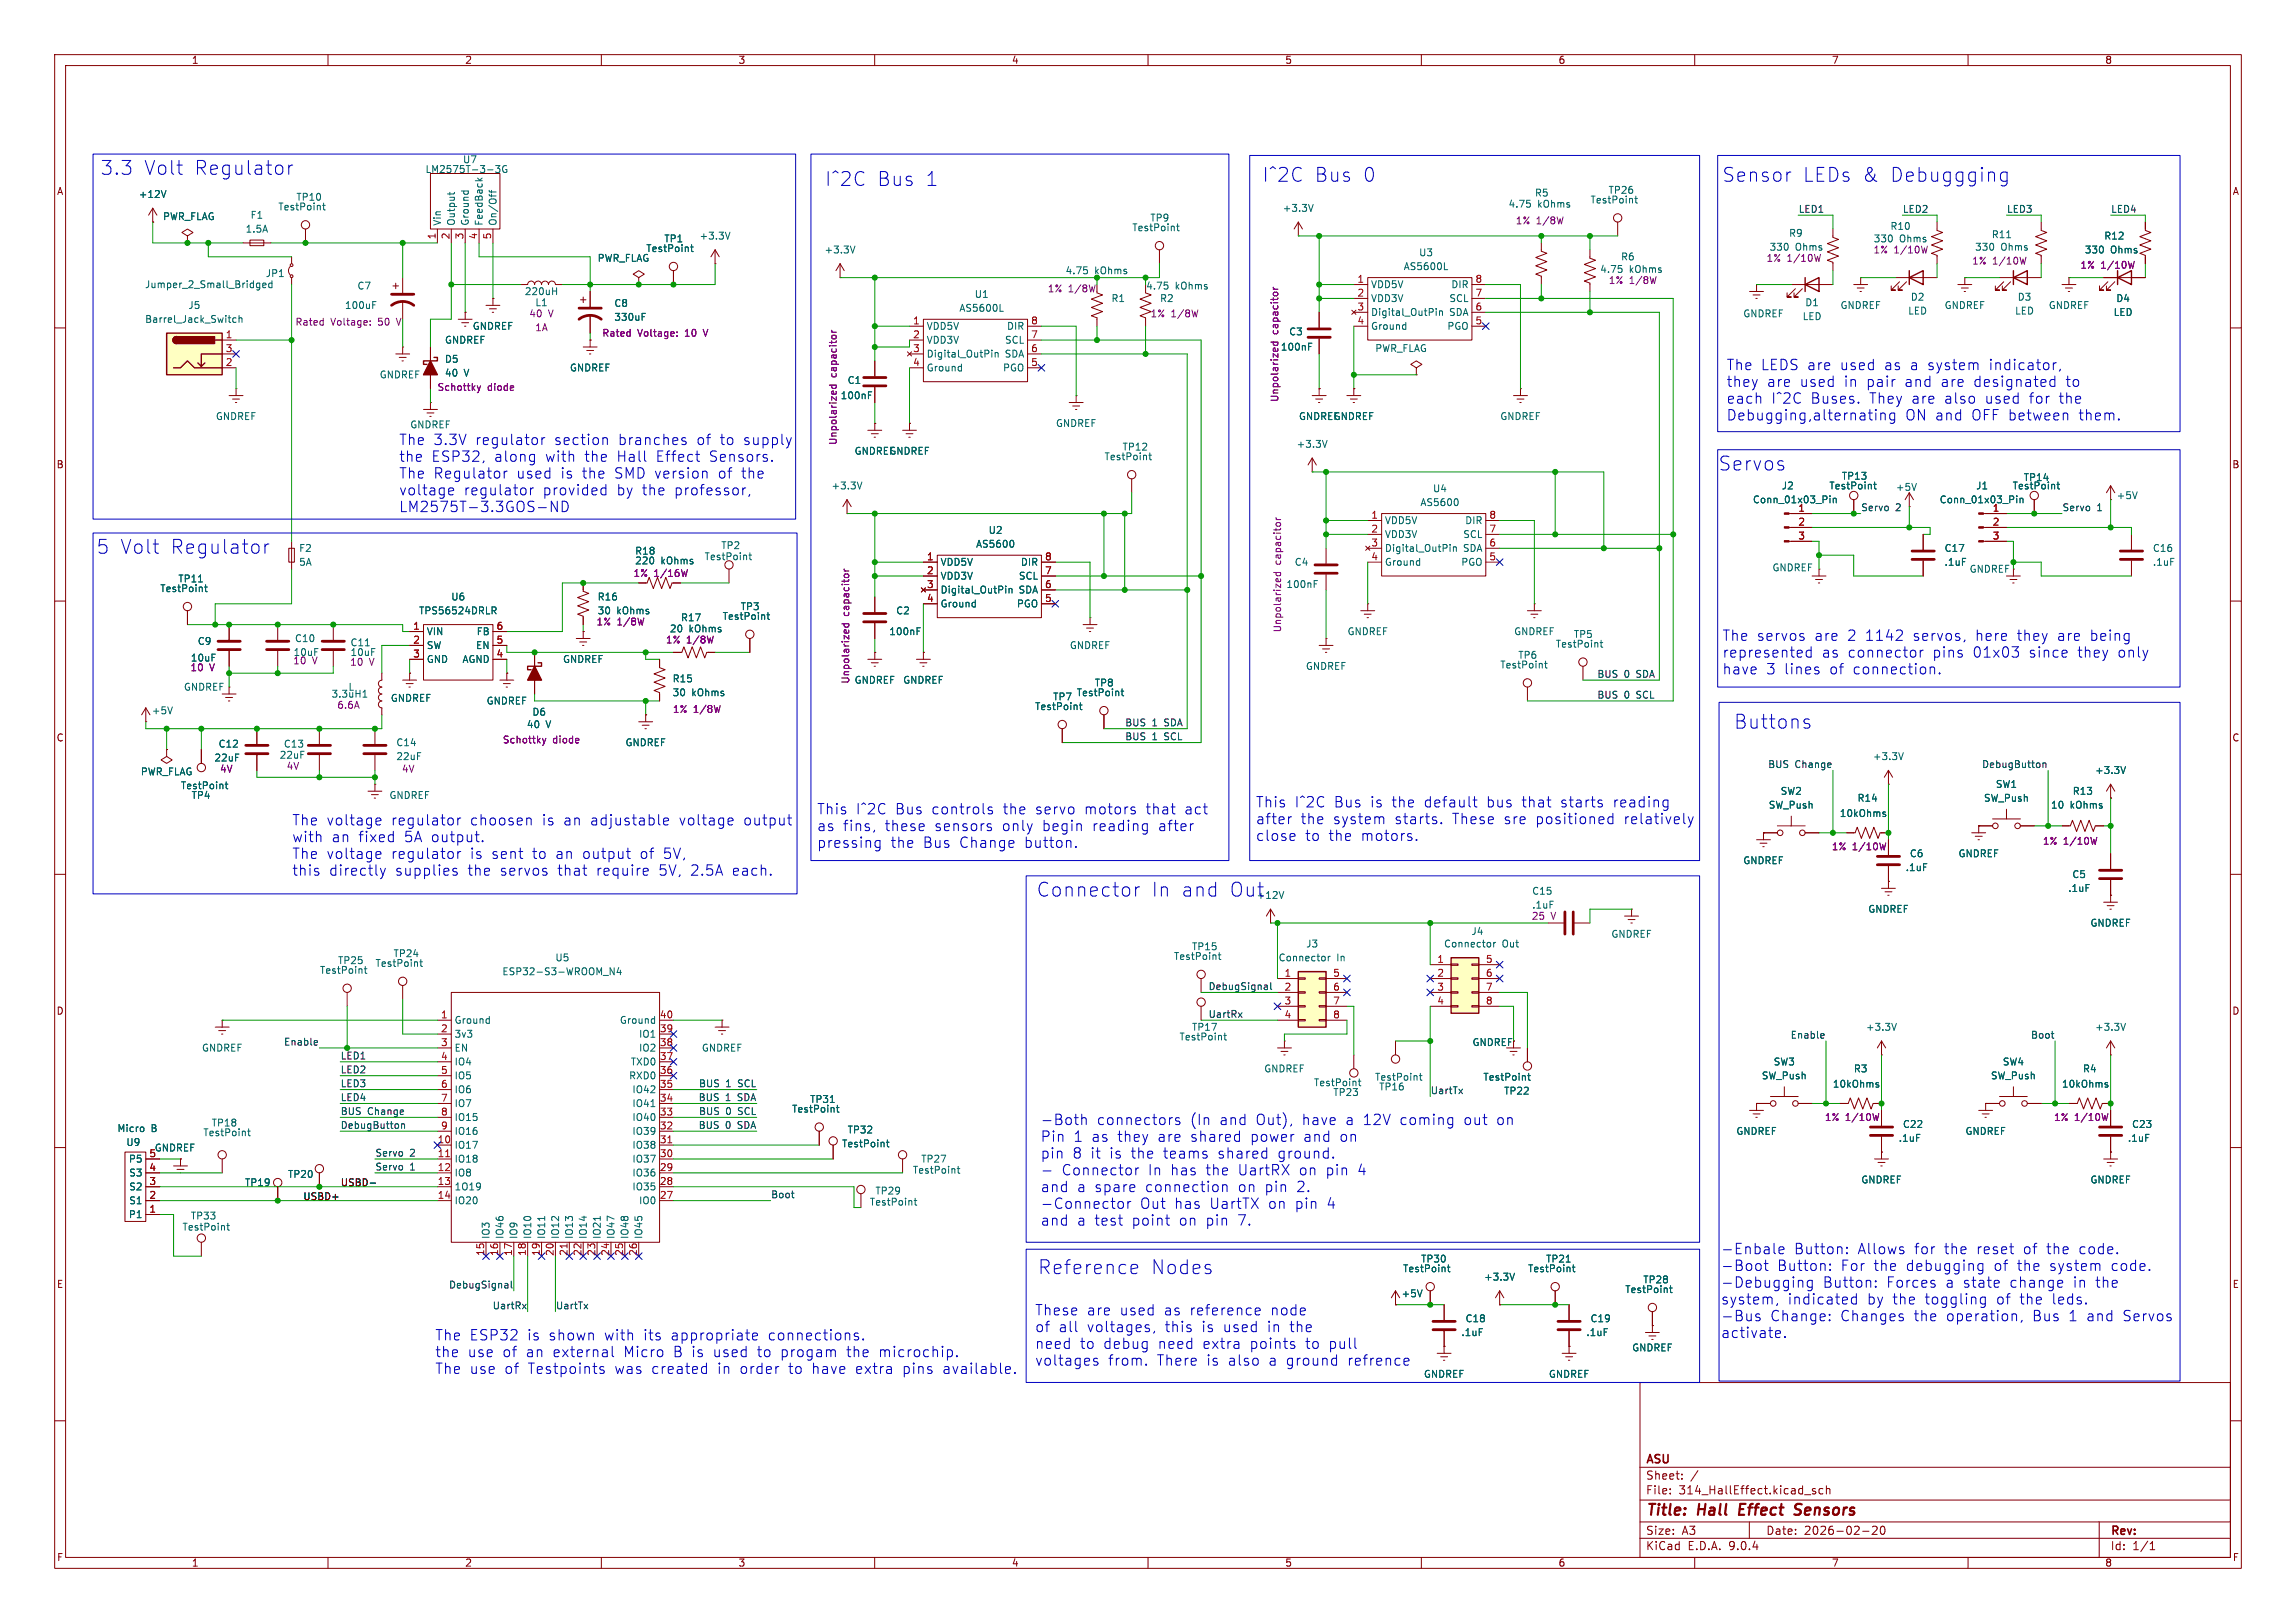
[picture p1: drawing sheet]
<svg xmlns="http://www.w3.org/2000/svg" width="420mm" height="297mm" viewBox="0 0 420 297" stroke-linecap="round" stroke-linejoin="round" font-family="sans-serif">
<defs><g id="words">
<g font-size="3.5" fill="#0000c2">
<text x="18.4" y="32.2">3.3</text>
<text x="26.3" y="32.2">Volt</text>
<text x="35.4" y="32.2">Regulator</text>
<text x="150.9" y="34.3">I^2C Bus</text>
<text x="169.2" y="34.3">1</text>
<text x="230.9" y="33.5">I^2C Bus</text>
<text x="249.2" y="33.5">0</text>
<text x="315" y="33.5">Sensor</text>
<text x="329.7" y="33.5">LEDs &amp;</text>
<text x="345.6" y="33.5">Debuggging</text>
<text x="314.3" y="86.3">Servos</text>
<text x="17.6" y="101.6">5 Volt</text>
<text x="31.1" y="101.6">Regulator</text>
<text x="317.2" y="133.6">Buttons</text>
<text x="189.5" y="164.3">Connector</text>
<text x="210.5" y="164.3">In and</text>
<text x="224.6" y="164.3">Out</text>
<text x="189.7" y="233.4">Reference</text>
<text x="210.4" y="233.4">Nodes</text>
</g>
<g font-size="2.8" fill="#840000">
<text x="301" y="277.9">Title:</text>
<text x="310.6" y="277.9">Hall</text>
<text x="319" y="277.9">Effect</text>
<text x="330" y="277.9">Sensors</text>
</g>
<g font-size="2.7" fill="#0000c2">
<text x="315.7" y="68">The LEDS are</text>
<text x="315.7" y="71">they</text>
<text x="323.1" y="71">are</text>
<text x="329.2" y="71">used</text>
<text x="336.6" y="68">used</text>
<text x="337.4" y="71">in</text>
<text x="341.5" y="71">pair</text>
<text x="344.8" y="68">as</text>
<text x="348.6" y="71">and</text>
<text x="349.6" y="68">a system</text>
<text x="355.3" y="71">are</text>
<text x="361.3" y="71">designated</text>
<text x="364.2" y="68">indicator,</text>
<text x="378.3" y="71">to</text>
<text x="315.7" y="74.1">each</text>
<text x="315.7" y="77.2">Debugging,alternating</text>
<text x="324" y="74.1">I^2C</text>
<text x="331.2" y="74.1">Buses.</text>
<text x="342" y="74.1">They</text>
<text x="348.5" y="77.2">ON and</text>
<text x="349.8" y="74.1">are</text>
<text x="355.8" y="74.1">also</text>
<text x="360.7" y="77.2">OFF between</text>
<text x="363.4" y="74.1">used</text>
<text x="371.5" y="74.1">for</text>
<text x="377" y="74.1">the</text>
<text x="380.4" y="77.2">them.</text>
<text x="72.9" y="81.7">The 3.3V</text>
<text x="86.9" y="81.7">regulator</text>
<text x="101.4" y="81.7">section</text>
<text x="113.2" y="81.7">branches</text>
<text x="127.6" y="81.7">of</text>
<text x="132" y="81.7">to</text>
<text x="136.3" y="81.7">supply</text>
<text x="72.9" y="84.7">the</text>
<text x="72.9" y="87.8">The Regulator</text>
<text x="78.9" y="84.7">ESP32,</text>
<text x="90.4" y="84.7">along</text>
<text x="94.5" y="87.8">used</text>
<text x="99.8" y="84.7">with</text>
<text x="102.6" y="87.8">is</text>
<text x="106.6" y="87.8">the</text>
<text x="107" y="84.7">the</text>
<text x="112.6" y="87.8">SMD version</text>
<text x="113" y="84.7">Hall</text>
<text x="120.3" y="84.7">Effect</text>
<text x="130" y="84.7">Sensors.</text>
<text x="131.7" y="87.8">of</text>
<text x="136" y="87.8">the</text>
<text x="72.9" y="90.9">voltage</text>
<text x="72.9" y="93.9">LM2575T-3.3GOS-ND</text>
<text x="84.8" y="90.9">regulator</text>
<text x="99.3" y="90.9">provided</text>
<text x="112.9" y="90.9">by</text>
<text x="117.6" y="90.9">the</text>
<text x="123.5" y="90.9">professor,</text>
<text x="315" y="117.5">The servos</text>
<text x="331.9" y="117.5">are</text>
<text x="338" y="117.5">2</text>
<text x="341.3" y="117.5">1142</text>
<text x="350.1" y="117.5">servos,</text>
<text x="361.6" y="117.5">here</text>
<text x="369.3" y="117.5">they</text>
<text x="376.7" y="117.5">are</text>
<text x="382.8" y="117.5">being</text>
<text x="315" y="120.6">represented</text>
<text x="315" y="123.6">have</text>
<text x="323" y="123.6">3</text>
<text x="326.4" y="123.6">lines</text>
<text x="333.2" y="120.6">as</text>
<text x="334.7" y="123.6">of</text>
<text x="338" y="120.6">connector</text>
<text x="339" y="123.6">connection.</text>
<text x="353.6" y="120.6">pins</text>
<text x="361" y="120.6">01x03</text>
<text x="371.3" y="120.6">since</text>
<text x="380.3" y="120.6">they</text>
<text x="387.7" y="120.6">only</text>
<text x="149.4" y="149.2">This</text>
<text x="156.5" y="149.2">I^2C</text>
<text x="163.7" y="149.2">Bus</text>
<text x="170.4" y="149.2">controls</text>
<text x="183.6" y="149.2">the</text>
<text x="189.6" y="149.2">servo</text>
<text x="198.6" y="149.2">motors</text>
<text x="209.9" y="149.2">that</text>
<text x="217.1" y="149.2">act</text>
<text x="229.6" y="148">This</text>
<text x="236.8" y="148">I^2C</text>
<text x="244" y="148">Bus</text>
<text x="250.7" y="148">is</text>
<text x="254.7" y="148">the</text>
<text x="260.7" y="148">default</text>
<text x="272.2" y="148">bus</text>
<text x="278.7" y="148">that</text>
<text x="285.8" y="148">starts</text>
<text x="295.5" y="148">reading</text>
<text x="53.3" y="151.3">The voltage</text>
<text x="53.3" y="154.3">with</text>
<text x="60.6" y="154.3">an</text>
<text x="65.6" y="154.3">fixed</text>
<text x="71.5" y="151.3">regulator</text>
<text x="74" y="154.3">5A output.</text>
<text x="86" y="151.3">choosen</text>
<text x="99.3" y="151.3">is</text>
<text x="103.3" y="151.3">an</text>
<text x="108.2" y="151.3">adjustable</text>
<text x="124.5" y="151.3">voltage</text>
<text x="136.4" y="151.3">output</text>
<text x="149.4" y="152.3">as</text>
<text x="149.4" y="155.4">pressing</text>
<text x="154.1" y="152.3">fins,</text>
<text x="161.8" y="152.3">these</text>
<text x="162.9" y="155.4">the</text>
<text x="168.8" y="155.4">Bus</text>
<text x="171" y="152.3">sensors</text>
<text x="175.5" y="155.4">Change</text>
<text x="183.4" y="152.3">only</text>
<text x="187.5" y="155.4">button.</text>
<text x="190.8" y="152.3">begin</text>
<text x="200.1" y="152.3">reading</text>
<text x="212.2" y="152.3">after</text>
<text x="229.6" y="151">after</text>
<text x="229.6" y="154.1">close</text>
<text x="237.9" y="151">the</text>
<text x="238.7" y="154.1">to</text>
<text x="243" y="154.1">the</text>
<text x="243.8" y="151">system</text>
<text x="249" y="154.1">motors.</text>
<text x="255.2" y="151">starts.</text>
<text x="265.8" y="151">These</text>
<text x="275.3" y="151">sre</text>
<text x="281.1" y="151">positioned</text>
<text x="297.4" y="151">relatively</text>
<text x="53.3" y="157.4">The voltage</text>
<text x="53.3" y="160.5">this</text>
<text x="60.1" y="160.5">directly</text>
<text x="71.5" y="157.4">regulator</text>
<text x="72.3" y="160.5">supplies</text>
<text x="85.6" y="160.5">the</text>
<text x="86" y="157.4">is</text>
<text x="90" y="157.4">sent</text>
<text x="91.6" y="160.5">servos</text>
<text x="97.5" y="157.4">to</text>
<text x="101.9" y="157.4">an</text>
<text x="102.2" y="160.5">that</text>
<text x="106.9" y="157.4">output</text>
<text x="109.3" y="160.5">require</text>
<text x="117.5" y="157.4">of</text>
<text x="120.8" y="160.5">5V,</text>
<text x="121.8" y="157.4">5V,</text>
<text x="126.7" y="160.5">2.5A</text>
<text x="134.4" y="160.5">each.</text>
<text x="190.2" y="206.1">-Both</text>
<text x="190.2" y="209.2">Pin</text>
<text x="196.3" y="209.2">1</text>
<text x="199.7" y="209.2">as</text>
<text x="200.6" y="206.1">connectors</text>
<text x="204.4" y="209.2">they</text>
<text x="211.9" y="209.2">are</text>
<text x="217.7" y="206.1">(In</text>
<text x="217.9" y="209.2">shared</text>
<text x="223.1" y="206.1">and</text>
<text x="229" y="209.2">power</text>
<text x="229.8" y="206.1">Out),</text>
<text x="238.3" y="206.1">have</text>
<text x="238.8" y="209.2">and</text>
<text x="245.5" y="209.2">on</text>
<text x="246.4" y="206.1">a 12V</text>
<text x="256.4" y="206.1">coming</text>
<text x="268.2" y="206.1">out</text>
<text x="274.3" y="206.1">on</text>
<text x="190.2" y="212.2">pin</text>
<text x="194.1" y="215.3">Connector</text>
<text x="196.1" y="212.2">8</text>
<text x="199.5" y="212.2">it</text>
<text x="203" y="212.2">is</text>
<text x="207" y="212.2">the</text>
<text x="210" y="215.3">In</text>
<text x="212.9" y="212.2">teams</text>
<text x="214.2" y="215.3">has</text>
<text x="220.7" y="215.3">the</text>
<text x="223" y="212.2">shared</text>
<text x="226.6" y="215.3">UartRX</text>
<text x="234.1" y="212.2">ground.</text>
<text x="237.9" y="215.3">on</text>
<text x="242.8" y="215.3">pin</text>
<text x="248.7" y="215.3">4</text>
<text x="190.2" y="218.4">and</text>
<text x="190.2" y="221.4">-Connector</text>
<text x="196.9" y="218.4">a spare</text>
<text x="208.5" y="221.4">Out</text>
<text x="209.5" y="218.4">connection</text>
<text x="214.8" y="221.4">has</text>
<text x="221.3" y="221.4">UartTX</text>
<text x="226.6" y="218.4">on</text>
<text x="231.5" y="218.4">pin</text>
<text x="232.1" y="221.4">on</text>
<text x="237.1" y="221.4">pin</text>
<text x="237.4" y="218.4">2.</text>
<text x="243" y="221.4">4</text>
<text x="190.2" y="224.5">and</text>
<text x="196.9" y="224.5">a test</text>
<text x="207.1" y="224.5">point</text>
<text x="215.8" y="224.5">on</text>
<text x="220.7" y="224.5">pin</text>
<text x="226.6" y="224.5">7.</text>
<text x="314.7" y="229.7">-Enbale</text>
<text x="314.7" y="232.8">-Boot</text>
<text x="325" y="232.8">Button:</text>
<text x="328.1" y="229.7">Button:</text>
<text x="336.7" y="232.8">For</text>
<text x="339.8" y="229.7">Allows</text>
<text x="342.8" y="232.8">the</text>
<text x="348.8" y="232.8">debugging</text>
<text x="350.2" y="229.7">for</text>
<text x="355.7" y="229.7">the</text>
<text x="361.7" y="229.7">reset</text>
<text x="364.9" y="232.8">of</text>
<text x="369.2" y="232.8">the</text>
<text x="370.3" y="229.7">of</text>
<text x="374.7" y="229.7">the</text>
<text x="375.2" y="232.8">system</text>
<text x="380.6" y="229.7">code.</text>
<text x="386.5" y="232.8">code.</text>
<text x="314.7" y="235.9">-Debugging</text>
<text x="314.7" y="238.9">system,</text>
<text x="326.9" y="238.9">indicated</text>
<text x="333.4" y="235.9">Button:</text>
<text x="341.5" y="238.9">by</text>
<text x="345.1" y="235.9">Forces</text>
<text x="346.2" y="238.9">the</text>
<text x="352.2" y="238.9">toggling</text>
<text x="355.9" y="235.9">a state</text>
<text x="365.3" y="238.9">of</text>
<text x="367.8" y="235.9">change</text>
<text x="369.7" y="238.9">the</text>
<text x="375.7" y="238.9">leds.</text>
<text x="379.5" y="235.9">in</text>
<text x="383.6" y="235.9">the</text>
<text x="79.5" y="245.5">The ESP32</text>
<text x="96.4" y="245.5">is</text>
<text x="100.4" y="245.5">shown</text>
<text x="110.6" y="245.5">with</text>
<text x="117.9" y="245.5">its</text>
<text x="123" y="245.5">appropriate</text>
<text x="140.8" y="245.5">connections.</text>
<text x="189.2" y="240.9">These</text>
<text x="189.2" y="244">of</text>
<text x="193.6" y="244">all</text>
<text x="198.7" y="240.9">are</text>
<text x="198.8" y="244">voltages,</text>
<text x="204.8" y="240.9">used</text>
<text x="213" y="240.9">as</text>
<text x="213.1" y="244">this</text>
<text x="217.7" y="240.9">reference</text>
<text x="219.9" y="244">is</text>
<text x="223.9" y="244">used</text>
<text x="232.1" y="244">in</text>
<text x="232.6" y="240.9">node</text>
<text x="236.2" y="244">the</text>
<text x="314.7" y="242">-Bus</text>
<text x="314.7" y="245.1">activate.</text>
<text x="323.8" y="242">Change:</text>
<text x="336.6" y="242">Changes</text>
<text x="350.1" y="242">the</text>
<text x="356.1" y="242">operation,</text>
<text x="372" y="242">Bus</text>
<text x="378.7" y="242">1</text>
<text x="382" y="242">and</text>
<text x="388.7" y="242">Servos</text>
<text x="79.5" y="248.6">the</text>
<text x="79.5" y="251.6">The use</text>
<text x="85.5" y="248.6">use</text>
<text x="91.9" y="248.6">of</text>
<text x="92.3" y="251.6">of</text>
<text x="96.2" y="248.6">an</text>
<text x="96.6" y="251.6">Testpoints</text>
<text x="101.2" y="248.6">external</text>
<text x="112.6" y="251.6">was</text>
<text x="114.3" y="248.6">Micro</text>
<text x="119.3" y="251.6">created</text>
<text x="123.4" y="248.6">B is</text>
<text x="130.8" y="248.6">used</text>
<text x="131.5" y="251.6">in</text>
<text x="135.6" y="251.6">order</text>
<text x="139" y="248.6">to</text>
<text x="143.3" y="248.6">progam</text>
<text x="144.6" y="251.6">to</text>
<text x="148.9" y="251.6">have</text>
<text x="155.5" y="248.6">the</text>
<text x="157" y="251.6">extra</text>
<text x="161.4" y="248.6">microchip.</text>
<text x="165.7" y="251.6">pins</text>
<text x="173.1" y="251.6">available.</text>
<text x="189.2" y="247.1">need</text>
<text x="189.2" y="250.1">voltages</text>
<text x="197.5" y="247.1">to</text>
<text x="201.8" y="247.1">debug</text>
<text x="202.6" y="250.1">from.</text>
<text x="211.6" y="250.1">There</text>
<text x="211.9" y="247.1">need</text>
<text x="220.1" y="247.1">extra</text>
<text x="220.8" y="250.1">is</text>
<text x="224.7" y="250.1">also</text>
<text x="228.8" y="247.1">points</text>
<text x="232.2" y="250.1">a ground</text>
<text x="239" y="247.1">to</text>
<text x="243.4" y="247.1">pull</text>
<text x="246.8" y="250.1">refrence</text>
</g>
<g font-size="2.1" fill="#840000">
<text x="301" y="268.2">ASU</text>
<text x="301" y="273.7">File:</text>
<text x="301" y="271">Sheet:</text>
<text x="307.1" y="273.7">314_HallEffect.kicad_sch</text>
<text x="301" y="281.1">Size:</text>
<text x="307.6" y="281.1">A3</text>
<text x="323" y="281.1">Date:</text>
<text x="330" y="281.1">2026-02-20</text>
<text x="386" y="281.3">Rev:</text>
<text x="301" y="283.9">KiCad</text>
<text x="308.7" y="283.9">E.D.A.</text>
<text x="316.3" y="283.9">9.0.4</text>
<text x="386" y="283.9">Id:</text>
<text x="390.1" y="283.9">1/1</text>
</g>
<g font-size="1.8" fill="#840000">
<text x="35" y="11.9">1</text>
<text x="85" y="11.9">2</text>
<text x="135" y="11.9">3</text>
<text x="185" y="11.9">4</text>
<text x="235" y="11.9">5</text>
<text x="285" y="11.9">6</text>
<text x="335" y="11.9">7</text>
<text x="385" y="11.9">8</text>
<text x="10.3" y="35.9">A</text>
<text x="408.3" y="35.9">A</text>
<text x="10.3" y="85.9">B</text>
<text x="408.2" y="85.9">B</text>
<text x="10.3" y="135.9">C</text>
<text x="408.2" y="135.9">C</text>
<text x="10.3" y="185.9">D</text>
<text x="408.2" y="185.9">D</text>
<text x="269.3" y="191.6">GNDREF</text>
<text x="10.3" y="235.9">E</text>
<text x="408.3" y="235.9">E</text>
<text x="10.3" y="285.9">F</text>
<text x="35" y="286.9">1</text>
<text x="85" y="286.9">2</text>
<text x="135" y="286.9">3</text>
<text x="185" y="286.9">4</text>
<text x="235" y="286.9">5</text>
<text x="285" y="286.9">6</text>
<text x="335" y="286.9">7</text>
<text x="385" y="286.9">8</text>
<text x="408.3" y="285.9">F</text>
</g>
<g font-size="1.8" fill="#006464">
<text x="77.7" y="31.9">LM2575T-3-3G</text>
<text x="84.6" y="30.1">U7</text>
<text x="294.1" y="35.7">TP26</text>
<text x="25.3" y="36.4">+12V</text>
<text x="29.7" y="40.5">PWR_FLAG</text>
<text x="45.7" y="40.2">F1</text>
<text x="50.8" y="38.7">TestPoint</text>
<text x="54.1" y="36.9">TP10</text>
<text x="80.9" y="41.4" transform="rotate(-90 80.9 41.4)">Vin</text>
<text x="83.4" y="41.4" transform="rotate(-90 83.4 41.4)">Output</text>
<text x="86" y="41.4" transform="rotate(-90 86 41.4)">Ground</text>
<text x="88.5" y="41.4" transform="rotate(-90 88.5 41.4)">FeedBack</text>
<text x="91" y="41.4" transform="rotate(-90 91 41.4)">On/Off</text>
<text x="210.3" y="40.7">TP9</text>
<text x="234.5" y="39">+3.3V</text>
<text x="275.9" y="38.2">4.75</text>
<text x="280.7" y="36.2">R5</text>
<text x="281.3" y="38.2">kOhms</text>
<text x="290.8" y="37.4">TestPoint</text>
<text x="44.8" y="42.8">1.5A</text>
<text x="118.1" y="46.3">TestPoint</text>
<text x="121.4" y="44.6">TP1</text>
<text x="127.9" y="44">+3.3V</text>
<text x="150.7" y="46.6">+3.3V</text>
<text x="207" y="42.5">TestPoint</text>
<text x="259.5" y="47.1">U3</text>
<text x="296.4" y="47.9">R6</text>
<text x="323.6" y="46.1">330</text>
<text x="327.2" y="43.5">R9</text>
<text x="342.7" y="44.6">330</text>
<text x="345.7" y="42.3">R10</text>
<text x="361.2" y="46.1">330</text>
<text x="364.2" y="43.8">R11</text>
<text x="366" y="46.1">Ohms</text>
<text x="381.3" y="46.6">330</text>
<text x="384.8" y="44">R12</text>
<text x="386.1" y="46.6">Ohms</text>
<text x="26.4" y="52.9">Jumper_2_Small_Bridged</text>
<text x="48.5" y="50.9">JP1</text>
<text x="65.3" y="53.2">C7</text>
<text x="109.2" y="48.1">PWR_FLAG</text>
<text x="194.8" y="50.4">4.75</text>
<text x="200.2" y="50.4">kOhms</text>
<text x="209.6" y="53.2">4.75</text>
<text x="215" y="53.2">kOhms</text>
<text x="250.7" y="52.9">VDD5V</text>
<text x="256.7" y="49.6">AS5600L</text>
<text x="265.4" y="52.9">DIR</text>
<text x="292.6" y="50.1">4.75</text>
<text x="298" y="50.1">kOhms</text>
<text x="26.4" y="59.3">Barrel_Jack_Switch</text>
<text x="34.4" y="56.7">J5</text>
<text x="63" y="56.7">100uF</text>
<text x="95.9" y="54.2">220uH</text>
<text x="112.3" y="56.4">C8</text>
<text x="112.3" y="58.9">330uF</text>
<text x="175.4" y="57.3">AS5600L</text>
<text x="178.2" y="54.7">U1</text>
<text x="203.2" y="55.5">R1</text>
<text x="212.1" y="55.5">R2</text>
<text x="250.7" y="55.5">VDD3V</text>
<text x="250.7" y="58">Digital_OutPin</text>
<text x="265" y="58">SDA</text>
<text x="265" y="55.5">SCL</text>
<text x="318.8" y="58.3">GNDREF</text>
<text x="329.6" y="58.8">LED</text>
<text x="330.1" y="56.2">D1</text>
<text x="336.6" y="56.7">GNDREF</text>
<text x="348.9" y="57.8">LED</text>
<text x="349.4" y="55.2">D2</text>
<text x="355.6" y="56.7">GNDREF</text>
<text x="368.5" y="57.8">LED</text>
<text x="369" y="55.2">D3</text>
<text x="374.7" y="56.7">GNDREF</text>
<text x="386.5" y="58">LED</text>
<text x="387" y="55.5">D4</text>
<text x="81.3" y="63.1">GNDREF</text>
<text x="86.4" y="60.6">GNDREF</text>
<text x="169.4" y="60.6">VDD5V</text>
<text x="169.4" y="63.1">VDD3V</text>
<text x="169.4" y="65.6">Digital_OutPin</text>
<text x="183.7" y="65.6">SDA</text>
<text x="183.7" y="63.1">SCL</text>
<text x="184.1" y="60.6">DIR</text>
<text x="234.2" y="64.4">100nF</text>
<text x="235.7" y="61.6">C3</text>
<text x="250.7" y="60.6">Ground</text>
<text x="251.5" y="64.6">PWR_FLAG</text>
<text x="264.7" y="60.6">PGO</text>
<text x="69.4" y="69.4">GNDREF</text>
<text x="81.3" y="66.6">D5</text>
<text x="81.3" y="69.1">40</text>
<text x="84.9" y="69.1">V</text>
<text x="104.2" y="68.2">GNDREF</text>
<text x="154.9" y="70.5">C1</text>
<text x="169.4" y="68.2">Ground</text>
<text x="183.4" y="68.2">PGO</text>
<text x="39.4" y="77.1">GNDREF</text>
<text x="153.7" y="73.3">100nF</text>
<text x="237.5" y="77.1">GNDREF</text>
<text x="243.9" y="77.1">GNDREF</text>
<text x="274.3" y="77.1">GNDREF</text>
<text x="74.9" y="78.6">GNDREF</text>
<text x="156.2" y="83.4">GNDREF</text>
<text x="162.6" y="83.4">GNDREF</text>
<text x="193.1" y="78.3">GNDREF</text>
<text x="205.2" y="82.7">TP12</text>
<text x="237.1" y="82.1">+3.3V</text>
<text x="152" y="89.8">+3.3V</text>
<text x="201.9" y="84.4">TestPoint</text>
<text x="325.8" y="89.8">J2</text>
<text x="334.5" y="89.8">TestPoint</text>
<text x="336.8" y="88">TP13</text>
<text x="361.4" y="89.8">J1</text>
<text x="368.1" y="89.8">TestPoint</text>
<text x="370.1" y="88.2">TP14</text>
<text x="259.7" y="92.8">AS5600</text>
<text x="262" y="90.3">U4</text>
<text x="320.5" y="92.3">Conn_01x03_Pin</text>
<text x="346.7" y="90">+5V</text>
<text x="354.7" y="92.3">Conn_01x03_Pin</text>
<text x="387.1" y="91.5">+5V</text>
<text x="54.6" y="101.2">F2</text>
<text x="116.1" y="101.7">R18</text>
<text x="131.8" y="100.7">TP2</text>
<text x="178.4" y="100.4">AS5600</text>
<text x="180.7" y="97.9">U2</text>
<text x="253.2" y="96.1">VDD5V</text>
<text x="253.2" y="98.7">VDD3V</text>
<text x="253.2" y="101.2">Digital_OutPin</text>
<text x="267.5" y="101.2">SDA</text>
<text x="267.6" y="98.7">SCL</text>
<text x="267.9" y="96.1">DIR</text>
<text x="355.6" y="101.2">C17</text>
<text x="393.7" y="101.2">C16</text>
<text x="32.5" y="106.8">TP11</text>
<text x="54.6" y="103.7">5A</text>
<text x="116.1" y="103.5">220</text>
<text x="120.9" y="103.5">kOhms</text>
<text x="128.8" y="102.7">TestPoint</text>
<text x="172" y="103.7">VDD5V</text>
<text x="172" y="106.3">VDD3V</text>
<text x="186.3" y="106.3">SCL</text>
<text x="186.6" y="103.7">DIR</text>
<text x="235.2" y="107.8">100nF</text>
<text x="236.7" y="103.7">C4</text>
<text x="253.2" y="103.7">Ground</text>
<text x="267.2" y="103.7">PGO</text>
<text x="324.1" y="104.7">GNDREF</text>
<text x="355.6" y="103.7">.1uF</text>
<text x="360.2" y="105">GNDREF</text>
<text x="393.7" y="103.7">.1uF</text>
<text x="29.2" y="108.6">TestPoint</text>
<text x="76.6" y="112.6">TPS56524DRLR</text>
<text x="82.4" y="110.1">U6</text>
<text x="109.2" y="110.1">R16</text>
<text x="112.8" y="112.6">kOhms</text>
<text x="124.5" y="113.9">R17</text>
<text x="132.1" y="113.6">TestPoint</text>
<text x="135.4" y="111.9">TP3</text>
<text x="163.8" y="112.6">C2</text>
<text x="172" y="108.8">Digital_OutPin</text>
<text x="172" y="111.4">Ground</text>
<text x="185.9" y="111.4">PGO</text>
<text x="186.2" y="108.8">SDA</text>
<text x="36.1" y="118.2">C9</text>
<text x="53.9" y="117.7">C10</text>
<text x="64" y="118.5">C11</text>
<text x="78" y="116.4">VIN</text>
<text x="78" y="119">SW</text>
<text x="87" y="119">EN</text>
<text x="87.1" y="116.4">FB</text>
<text x="126" y="115.9">kOhms</text>
<text x="162.6" y="116.4">100nF</text>
<text x="195.6" y="119">GNDREF</text>
<text x="246.4" y="116.4">GNDREF</text>
<text x="276.9" y="116.4">GNDREF</text>
<text x="284.5" y="118.7">TestPoint</text>
<text x="287.8" y="116.9">TP5</text>
<text x="34.8" y="121.3">10uF</text>
<text x="53.6" y="120.2">10uF</text>
<text x="64" y="120.2">10uF</text>
<text x="78" y="121.5">GND</text>
<text x="84.5" y="121.5">AGND</text>
<text x="102.9" y="121.5">GNDREF</text>
<text x="122.9" y="125.1">R15</text>
<text x="156.2" y="125.3">GNDREF</text>
<text x="165.1" y="125.3">GNDREF</text>
<text x="200.2" y="125.8">TP8</text>
<text x="238.8" y="122.8">GNDREF</text>
<text x="274.3" y="122.5">TestPoint</text>
<text x="277.6" y="120.8">TP6</text>
<text x="27.7" y="130.9">+5V</text>
<text x="33.5" y="126.6">GNDREF</text>
<text x="60.5" y="127.9">3.3uH1</text>
<text x="63.6" y="126.6">L</text>
<text x="71.4" y="128.6">GNDREF</text>
<text x="88.9" y="129.1">GNDREF</text>
<text x="97.3" y="131.2">D6</text>
<text x="122.9" y="127.6">30</text>
<text x="126.5" y="127.6">kOhms</text>
<text x="189.2" y="130.1">TestPoint</text>
<text x="192.5" y="128.4">TP7</text>
<text x="196.9" y="127.6">TestPoint</text>
<text x="39.9" y="137">C12</text>
<text x="51.8" y="137">C13</text>
<text x="72.4" y="136.8">C14</text>
<text x="96.3" y="133.5">40</text>
<text x="99.9" y="133.5">V</text>
<text x="114.3" y="136.8">GNDREF</text>
<text x="25.7" y="142.1">PWR_FLAG</text>
<text x="39.1" y="139.5">22uF</text>
<text x="51.1" y="139">22uF</text>
<text x="72.4" y="139.3">22uF</text>
<text x="342.5" y="139.3">+3.3V</text>
<text x="383.1" y="141.8">+3.3V</text>
<text x="33" y="144.6">TestPoint</text>
<text x="34.9" y="146.4">TP4</text>
<text x="71.1" y="146.4">GNDREF</text>
<text x="323.4" y="148.2">SW_Push</text>
<text x="325.6" y="145.6">SW2</text>
<text x="336.4" y="149.7">10kOhms</text>
<text x="339.7" y="146.9">R14</text>
<text x="362.8" y="146.9">SW_Push</text>
<text x="365" y="144.4">SW1</text>
<text x="375.1" y="148.2">10</text>
<text x="378.7" y="148.2">kOhms</text>
<text x="379.1" y="145.6">R13</text>
<text x="318.8" y="158.3">GNDREF</text>
<text x="348.5" y="159.6">.1uF</text>
<text x="349.3" y="157.1">C6</text>
<text x="358.2" y="157.1">GNDREF</text>
<text x="379" y="160.9">C5</text>
<text x="280.2" y="166.5">.1uF</text>
<text x="280.2" y="163.9">C15</text>
<text x="341.6" y="167.2">GNDREF</text>
<text x="378.2" y="163.4">.1uF</text>
<text x="238.8" y="173.6">J3</text>
<text x="264.1" y="173.6">Connector</text>
<text x="269.1" y="171.3">J4</text>
<text x="274.8" y="173.6">Out</text>
<text x="294.7" y="171.8">GNDREF</text>
<text x="382.3" y="169.8">GNDREF</text>
<text x="58.4" y="178.4">TestPoint</text>
<text x="61.7" y="176.6">TP25</text>
<text x="68.6" y="177.1">TestPoint</text>
<text x="71.9" y="175.4">TP24</text>
<text x="91.8" y="178.7">ESP32-S3-WROOM_N4</text>
<text x="101.5" y="176.1">U5</text>
<text x="214.6" y="175.9">TestPoint</text>
<text x="217.9" y="174.1">TP15</text>
<text x="233.8" y="176.1">Connector</text>
<text x="244.5" y="176.1">In</text>
<text x="83.1" y="187.6">Ground</text>
<text x="83.1" y="190.1">3v3</text>
<text x="113.3" y="187.6">Ground</text>
<text x="116.8" y="190.1">IO1</text>
<text x="215.7" y="190.6">TestPoint</text>
<text x="217.9" y="188.8">TP17</text>
<text x="341.2" y="188.8">+3.3V</text>
<text x="383.1" y="188.8">+3.3V</text>
<text x="36.8" y="192.6">GNDREF</text>
<text x="83.1" y="192.6">EN</text>
<text x="83.1" y="195.2">IO4</text>
<text x="83.1" y="197.7">IO5</text>
<text x="115" y="197.7">RXD0</text>
<text x="115.3" y="195.2">TXD0</text>
<text x="116.8" y="192.6">IO2</text>
<text x="128.3" y="192.6">GNDREF</text>
<text x="231.2" y="196.4">GNDREF</text>
<text x="251.4" y="198">TestPoint</text>
<text x="271.2" y="198">TestPoint</text>
<text x="322.2" y="197.7">SW_Push</text>
<text x="324.4" y="195.2">SW3</text>
<text x="339" y="196.4">R3</text>
<text x="364.1" y="197.7">SW_Push</text>
<text x="366.3" y="195.2">SW4</text>
<text x="380.9" y="196.4">R4</text>
<text x="83.1" y="200.3">IO6</text>
<text x="83.1" y="202.8">IO7</text>
<text x="115.6" y="200.3">IO42</text>
<text x="115.6" y="202.8">IO41</text>
<text x="144.8" y="203.8">TestPoint</text>
<text x="148.1" y="202">TP31</text>
<text x="240.3" y="199">TestPoint</text>
<text x="243.8" y="200.8">TP23</text>
<text x="252.2" y="199.7">TP16</text>
<text x="275" y="200.5">TP22</text>
<text x="335.2" y="199.2">10kOhms</text>
<text x="377.1" y="199.2">10kOhms</text>
<text x="21.4" y="207.4">Micro</text>
<text x="23" y="209.9">U9</text>
<text x="27.6" y="207.4">B</text>
<text x="37.1" y="208.1">TestPoint</text>
<text x="38.6" y="206.3">TP18</text>
<text x="83.1" y="205.3">IO15</text>
<text x="83.1" y="207.9">IO16</text>
<text x="115.6" y="205.3">IO40</text>
<text x="115.6" y="207.9">IO39</text>
<text x="154.9" y="207.6">TP32</text>
<text x="317.5" y="207.9">GNDREF</text>
<text x="347.2" y="209.1">.1uF</text>
<text x="348" y="206.6">C22</text>
<text x="359.4" y="207.9">GNDREF</text>
<text x="389.1" y="209.1">.1uF</text>
<text x="389.9" y="206.6">C23</text>
<text x="23.5" y="213">P5</text>
<text x="23.5" y="215.5">S3</text>
<text x="28.2" y="210.9">GNDREF</text>
<text x="52.6" y="215.7">TP20</text>
<text x="83.1" y="210.4">IO17</text>
<text x="83.1" y="213">IO18</text>
<text x="83.1" y="215.5">IO8</text>
<text x="115.6" y="210.4">IO38</text>
<text x="115.6" y="213">IO37</text>
<text x="115.6" y="215.5">IO36</text>
<text x="153.9" y="210.2">TestPoint</text>
<text x="166.9" y="215">TestPoint</text>
<text x="168.4" y="213">TP27</text>
<text x="23.5" y="220.6">S1</text>
<text x="23.5" y="218">S2</text>
<text x="44.7" y="217.3">TP19</text>
<text x="83.1" y="218">1O19</text>
<text x="83.1" y="220.6">IO20</text>
<text x="115.6" y="218">IO35</text>
<text x="116.8" y="220.6">IO0</text>
<text x="159" y="220.8">TestPoint</text>
<text x="160" y="218.8">TP29</text>
<text x="340.4" y="216.8">GNDREF</text>
<text x="382.3" y="216.8">GNDREF</text>
<text x="23.5" y="223.1">P1</text>
<text x="33.3" y="225.4">TestPoint</text>
<text x="34.8" y="223.4">TP33</text>
<text x="89.8" y="226.8" transform="rotate(-90 89.8 226.8)">IO3</text>
<text x="92.3" y="226.8" transform="rotate(-90 92.3 226.8)">IO46</text>
<text x="94.8" y="226.8" transform="rotate(-90 94.8 226.8)">IO9</text>
<text x="97.4" y="226.8" transform="rotate(-90 97.4 226.8)">IO10</text>
<text x="99.9" y="226.8" transform="rotate(-90 99.9 226.8)">IO11</text>
<text x="102.5" y="226.8" transform="rotate(-90 102.5 226.8)">IO12</text>
<text x="105" y="226.8" transform="rotate(-90 105 226.8)">IO13</text>
<text x="107.5" y="226.8" transform="rotate(-90 107.5 226.8)">IO14</text>
<text x="110.1" y="226.8" transform="rotate(-90 110.1 226.8)">IO21</text>
<text x="112.6" y="226.8" transform="rotate(-90 112.6 226.8)">IO47</text>
<text x="115.2" y="226.8" transform="rotate(-90 115.2 226.8)">IO48</text>
<text x="117.7" y="226.8" transform="rotate(-90 117.7 226.8)">IO45</text>
<text x="256.5" y="233">TestPoint</text>
<text x="259.9" y="231.2">TP30</text>
<text x="279.4" y="233">TestPoint</text>
<text x="282.7" y="231.2">TP21</text>
<text x="256.3" y="237.6">+5V</text>
<text x="271.4" y="234.5">+3.3V</text>
<text x="297.2" y="236.8">TestPoint</text>
<text x="300.5" y="235.1">TP28</text>
<text x="267.2" y="244.7">.1uF</text>
<text x="268" y="242.2">C18</text>
<text x="290.1" y="244.7">.1uF</text>
<text x="290.8" y="242.2">C19</text>
<text x="298.5" y="247.5">GNDREF</text>
<text x="260.4" y="252.3">GNDREF</text>
<text x="283.2" y="252.3">GNDREF</text>
</g>
<g font-size="1.8" fill="#840084">
<text x="277.2" y="41.2">1%</text>
<text x="281" y="41.2">1/8W</text>
<text x="328.4" y="46.1">Ohms</text>
<text x="342.6" y="46.6">1%</text>
<text x="346.4" y="46.6">1/10W</text>
<text x="347.5" y="44.6">Ohms</text>
<text x="191.6" y="53.7">1%</text>
<text x="195.4" y="53.7">1/8W</text>
<text x="294.2" y="52.2">1%</text>
<text x="298" y="52.2">1/8W</text>
<text x="323" y="48.1">1%</text>
<text x="326.9" y="48.1">1/10W</text>
<text x="360.6" y="48.6">1%</text>
<text x="364.5" y="48.6">1/10W</text>
<text x="380.5" y="49.4">1%</text>
<text x="384.3" y="49.4">1/10W</text>
<text x="53.9" y="59.8">Rated</text>
<text x="60.5" y="59.8">Voltage:</text>
<text x="69.3" y="59.8">50</text>
<text x="72.9" y="59.8">V</text>
<text x="96.7" y="58.3">40</text>
<text x="97.8" y="56.2">L1</text>
<text x="100.3" y="58.3">V</text>
<text x="210.4" y="58.3">1%</text>
<text x="214.2" y="58.3">1/8W</text>
<text x="97.8" y="60.8">1A</text>
<text x="110.1" y="61.8">Rated</text>
<text x="116.6" y="61.8">Voltage:</text>
<text x="125.4" y="61.8">10</text>
<text x="129" y="61.8">V</text>
<text x="234" y="61.2" transform="rotate(-90 234 61.2)">capacitor</text>
<text x="79.9" y="71.7">Schottky</text>
<text x="89.2" y="71.7">diode</text>
<text x="153.3" y="69.1" transform="rotate(-90 153.3 69.1)">capacitor</text>
<text x="234" y="73.6" transform="rotate(-90 234 73.6)">Unpolarized</text>
<text x="153.3" y="81.5" transform="rotate(-90 153.3 81.5)">Unpolarized</text>
<text x="115.8" y="105.8">1%</text>
<text x="119.6" y="105.8">1/16W</text>
<text x="234.5" y="103.4" transform="rotate(-90 234.5 103.4)">capacitor</text>
<text x="109.2" y="112.6">30</text>
<text x="155.5" y="112.8" transform="rotate(-90 155.5 112.8)">capacitor</text>
<text x="109" y="114.7">1%</text>
<text x="112.9" y="114.7">1/8W</text>
<text x="121.7" y="118">1%</text>
<text x="122.4" y="115.9">20</text>
<text x="125.6" y="118">1/8W</text>
<text x="234.5" y="115.8" transform="rotate(-90 234.5 115.8)">Unpolarized</text>
<text x="34.7" y="123">10</text>
<text x="38.3" y="123">V</text>
<text x="53.5" y="121.8">10</text>
<text x="57.1" y="121.8">V</text>
<text x="64" y="122">10</text>
<text x="67.5" y="122">V</text>
<text x="155.5" y="125.2" transform="rotate(-90 155.5 125.2)">Unpolarized</text>
<text x="61.6" y="129.9">6.6A</text>
<text x="123" y="130.7">1%</text>
<text x="126.8" y="130.7">1/8W</text>
<text x="91.9" y="136.2">Schottky</text>
<text x="101.1" y="136.2">diode</text>
<text x="40.2" y="141.6">4V</text>
<text x="52.3" y="141.1">4V</text>
<text x="73.4" y="141.6">4V</text>
<text x="335" y="155.8">1%</text>
<text x="338.8" y="155.8">1/10W</text>
<text x="373.6" y="154.8">1%</text>
<text x="377.4" y="154.8">1/10W</text>
<text x="280.1" y="168.5">25</text>
<text x="283.7" y="168.5">V</text>
<text x="333.7" y="205.3">1%</text>
<text x="337.5" y="205.3">1/10W</text>
<text x="375.6" y="205.3">1%</text>
<text x="379.5" y="205.3">1/10W</text>
</g>
<g font-size="1.8" fill="#0f0f0f">
<text x="328.9" y="39">LED1</text>
<text x="348" y="39">LED2</text>
<text x="367" y="39">LED3</text>
<text x="386.1" y="39">LED4</text>
<text x="340.4" y="93.6">Servo</text>
<text x="346.7" y="93.6">2</text>
<text x="377.2" y="93.6">Servo</text>
<text x="383.6" y="93.6">1</text>
<text x="292.1" y="124.1">BUS</text>
<text x="297.1" y="124.1">0</text>
<text x="299.5" y="124.1">SDA</text>
<text x="292.1" y="127.9">BUS</text>
<text x="297.1" y="127.9">0</text>
<text x="299.5" y="127.9">SCL</text>
<text x="205.7" y="133">BUS</text>
<text x="205.7" y="135.5">BUS</text>
<text x="210.7" y="133">1</text>
<text x="210.7" y="135.5">1</text>
<text x="213.1" y="133">SDA</text>
<text x="213.1" y="135.5">SCL</text>
<text x="323.3" y="140.6">BUS</text>
<text x="328.3" y="140.6">Change</text>
<text x="362.5" y="140.6">DebugButton</text>
<text x="221" y="181.3">DebugSignal</text>
<text x="51.9" y="191.4">Enable</text>
<text x="221" y="186.3">UartRx</text>
<text x="327.5" y="190.2">Enable</text>
<text x="371.4" y="190.2">Boot</text>
<text x="62.2" y="194">LED1</text>
<text x="62.2" y="196.5">LED2</text>
<text x="62.2" y="201.6">LED4</text>
<text x="62.2" y="199">LED3</text>
<text x="127.7" y="201.6">BUS</text>
<text x="127.8" y="199">BUS</text>
<text x="132.7" y="201.6">1</text>
<text x="132.7" y="199">1</text>
<text x="135.1" y="201.6">SDA</text>
<text x="135.1" y="199">SCL</text>
<text x="261.6" y="200.3">UartTx</text>
<text x="62.2" y="204.1">BUS</text>
<text x="62.2" y="206.7">DebugButton</text>
<text x="67.2" y="204.1">Change</text>
<text x="127.7" y="206.7">BUS</text>
<text x="127.8" y="204.1">BUS</text>
<text x="132.7" y="206.7">0</text>
<text x="132.7" y="204.1">0</text>
<text x="135.1" y="206.7">SDA</text>
<text x="135.1" y="204.1">SCL</text>
<text x="68.6" y="211.7">Servo</text>
<text x="68.6" y="214.3">Servo</text>
<text x="75" y="211.7">2</text>
<text x="75" y="214.3">1</text>
<text x="141" y="219.4">Boot</text>
<text x="82" y="235.9">DebugSignal</text>
<text x="90" y="239.7">UartRx</text>
<text x="101.6" y="239.7">UartTx</text>
</g>
<g font-size="1.8" fill="#a90000">
<text x="79.8" y="43.9" transform="rotate(-90 79.8 43.9)">1</text>
<text x="82.3" y="43.9" transform="rotate(-90 82.3 43.9)">2</text>
<text x="84.8" y="43.9" transform="rotate(-90 84.8 43.9)">3</text>
<text x="87.4" y="43.9" transform="rotate(-90 87.4 43.9)">4</text>
<text x="89.9" y="43.9" transform="rotate(-90 89.9 43.9)">5</text>
<text x="248.2" y="51.8">1</text>
<text x="269.8" y="51.8">8</text>
<text x="166.9" y="59.4">1</text>
<text x="188.5" y="59.4">8</text>
<text x="248.2" y="54.4">2</text>
<text x="248.2" y="56.9">3</text>
<text x="248.2" y="59.4">4</text>
<text x="269.8" y="54.4">7</text>
<text x="269.8" y="56.9">6</text>
<text x="269.8" y="59.4">5</text>
<text x="41.2" y="62">1</text>
<text x="41.2" y="64.5">3</text>
<text x="166.9" y="62">2</text>
<text x="166.9" y="64.5">3</text>
<text x="188.5" y="62">7</text>
<text x="188.5" y="64.5">6</text>
<text x="41.2" y="67.1">2</text>
<text x="166.9" y="67.1">4</text>
<text x="188.5" y="67.1">5</text>
<text x="250.8" y="95">1</text>
<text x="272.3" y="95">8</text>
<text x="328.9" y="93.7">1</text>
<text x="364.4" y="93.7">1</text>
<text x="250.8" y="97.5">2</text>
<text x="250.8" y="100.1">3</text>
<text x="272.3" y="97.5">7</text>
<text x="272.3" y="100.1">6</text>
<text x="328.9" y="96.3">2</text>
<text x="328.9" y="98.8">3</text>
<text x="364.4" y="96.3">2</text>
<text x="364.4" y="98.8">3</text>
<text x="169.5" y="102.6">1</text>
<text x="169.5" y="105.2">2</text>
<text x="169.5" y="107.7">3</text>
<text x="191.1" y="102.6">8</text>
<text x="191.1" y="105.2">7</text>
<text x="191.1" y="107.7">6</text>
<text x="250.8" y="102.6">4</text>
<text x="272.3" y="102.6">5</text>
<text x="169.5" y="110.2">4</text>
<text x="191.1" y="110.2">5</text>
<text x="75.5" y="115.3">1</text>
<text x="75.5" y="117.9">2</text>
<text x="90.7" y="115.3">6</text>
<text x="90.7" y="117.9">5</text>
<text x="75.5" y="120.4">3</text>
<text x="90.7" y="120.4">4</text>
<text x="234.9" y="178.8">1</text>
<text x="243.8" y="178.8">5</text>
<text x="262.8" y="176.3">1</text>
<text x="262.8" y="178.8">2</text>
<text x="271.7" y="176.3">5</text>
<text x="271.7" y="178.8">6</text>
<text x="234.9" y="181.4">2</text>
<text x="234.9" y="183.9">3</text>
<text x="243.8" y="181.4">6</text>
<text x="243.8" y="183.9">7</text>
<text x="262.8" y="181.4">3</text>
<text x="262.8" y="183.9">4</text>
<text x="271.7" y="181.4">7</text>
<text x="271.7" y="183.9">8</text>
<text x="80.6" y="186.4">1</text>
<text x="80.6" y="189">2</text>
<text x="80.6" y="191.5">3</text>
<text x="120.6" y="186.4">40</text>
<text x="120.6" y="189">39</text>
<text x="120.6" y="191.5">38</text>
<text x="234.9" y="186.4">4</text>
<text x="243.8" y="186.4">8</text>
<text x="80.6" y="194.1">4</text>
<text x="80.6" y="196.6">5</text>
<text x="120.6" y="194.1">37</text>
<text x="120.6" y="196.6">36</text>
<text x="80.6" y="199.1">6</text>
<text x="80.6" y="201.7">7</text>
<text x="120.6" y="199.1">35</text>
<text x="120.6" y="201.7">34</text>
<text x="80" y="209.3">10</text>
<text x="80.6" y="204.2">8</text>
<text x="80.6" y="206.8">9</text>
<text x="120.6" y="204.2">33</text>
<text x="120.6" y="206.8">32</text>
<text x="120.6" y="209.3">31</text>
<text x="27.2" y="214.4">4</text>
<text x="27.2" y="211.8">5</text>
<text x="80" y="211.8">11</text>
<text x="80" y="214.4">12</text>
<text x="120.6" y="211.8">30</text>
<text x="120.6" y="214.4">29</text>
<text x="27.2" y="222">1</text>
<text x="27.2" y="219.5">2</text>
<text x="27.2" y="216.9">3</text>
<text x="80" y="216.9">13</text>
<text x="80" y="219.5">14</text>
<text x="120.6" y="216.9">28</text>
<text x="120.6" y="219.5">27</text>
<text x="88.6" y="229.9" transform="rotate(-90 88.6 229.9)">15</text>
<text x="91.2" y="229.9" transform="rotate(-90 91.2 229.9)">16</text>
<text x="93.7" y="229.9" transform="rotate(-90 93.7 229.9)">17</text>
<text x="96.3" y="229.9" transform="rotate(-90 96.3 229.9)">18</text>
<text x="98.8" y="229.9" transform="rotate(-90 98.8 229.9)">19</text>
<text x="101.3" y="229.9" transform="rotate(-90 101.3 229.9)">20</text>
<text x="103.9" y="229.9" transform="rotate(-90 103.9 229.9)">21</text>
<text x="106.4" y="229.9" transform="rotate(-90 106.4 229.9)">22</text>
<text x="109" y="229.9" transform="rotate(-90 109 229.9)">23</text>
<text x="111.5" y="229.9" transform="rotate(-90 111.5 229.9)">24</text>
<text x="114" y="229.9" transform="rotate(-90 114 229.9)">25</text>
<text x="116.6" y="229.9" transform="rotate(-90 116.6 229.9)">26</text>
</g>
<text font-size="1.8" fill="#0000c2" x="229.8" y="164.7">+12V</text>
<g font-size="1.8">
<text x="55.4" y="219.8">USBD+</text>
<text x="62.2" y="217.3">USBD-</text>
</g>
</g></defs>
<g fill="none" stroke="#840000" stroke-width=".18">
<path d="M10 10h400v277h-400zM12 12h396v273h-396zM60 10v2M110 10v2M160 10v2M210 10v2M260 10v2M310 10v2M360 10v2M153.7 50.8h.1M153.7 48.3l-.8 1.2M153.7 48.3l.7 1.2"/>
<path d="M153.7 48.3v2.5M166.4 59.7h2.5M168.9 58.4h19.1v11.5h-19.1zM188 59.7h2.5M200.7 52.1v1.5l1 .4-2.1 .7 2.1 .8-2.1 .8 2.1 .7-2.1 .8 1.1 .4v1.5M209.5 53.6l1.1 .4-2.1 .7 2.1 .8-2.1 .8 2.1 .7-2.1 .8 1 .4v1.5M212.1 45.7v2.6M237.5 43.2h.1M237.5 40.6l-.8 1.3M237.5 40.6l.8 1.3M237.5 40.6v2.6M10 60h2"/>
<path d="M158.7 78.7h2.6M159.4 79.4h1.3M160 77.5h.1M160 66v2.8M160 70.9v2.8M160 77.5v1.2M165.1 78.7h2.5M165.7 79.4h1.3M166 64.4l.8 .8M166.4 77.5h.1M166.4 62.2h2.5M166.4 64.8h2.5"/>
<path d="M166.4 67.3h2.5M166.4 77.5v1.2M166.8 64.4l-.8 .8M188 62.2h2.5M188 64.8h2.5M188 67.3h2.5M195.6 73.7h2.5M196.2 74.3h1.3M196.7 74.9h.3M196.8 72.4h.1M196.8 72.4v1.3M408 60h2"/>
<path d="M154.9 94h.1M154.9 91.4l-.7 1.3M154.9 91.4l.8 1.3M154.9 91.4v2.6M159.9 80h.2M166.2 80h.3M207 87.6v2.6M240 86.4h.1M240 83.8l-.7 1.3M240 83.8l.8 1.3M240 83.8v2.6M249.8 99.9l.8 .8"/>
<path d="M250.2 95.3h2.5M250.2 97.8h2.5M250.6 99.9l-.8 .8M252.7 94h19.1v11.4h-19.1zM271.8 95.3h2.5M271.8 97.8h2.5M10 110h2M50.8 114.3v2.8M50.8 119.1v2.8M61 114.3v2.8M61 119.1v2.8M74.9 115.6h2.6"/>
<path d="M74.9 118.1h2.6M77.5 114.3h12.7v10.2h-12.7zM90.2 115.6h2.5M90.2 118.1h2.5M160 119.4h.1M160 109.2v2.8M160 114v2.8M160 119.4v1.3M168.5 107.6l.8 .7M168.9 119.4h.1M168.9 102.9h2.5M168.9 105.4h2.5"/>
<path d="M168.9 108h2.5M168.9 110.5h2.5M168.9 119.4v1.3M169.3 107.6l-.8 .7M171.4 101.6h19.1v11.4h-19.1zM190.5 102.9h2.5M190.5 105.4h2.5M190.5 108h2.5M190.5 110.5h2.5M198.1 114.3h2.6M198.8 114.9h1.2M199.3 115.6h.2"/>
<path d="M199.4 113h.1M199.4 113v1.3M250.2 100.3h2.5M250.2 102.9h2.5M271.8 100.3h2.5M271.8 102.9h2.5M408 110h2M47 133.4v2.7M47 138.2v2.8M58.4 133.4v2.7M58.4 138.2v2.8M69.8 125.7a.64 .64 0 0 0-.6 .7 .64 .64 0 0 0 .6 .6 .64 .64 0 0 0-.6 .6 .64 .64 0 0 0 .6 .7 .63 .63 0 0 0-.6 .6 .63 .63 0 0 0 .6 .6v1.3"/>
<path d="M69.8 123.2v1.3a.63 .63 0 0 0-.6 .6 .63 .63 0 0 0 .6 .6M74.9 120.7h2.6M90.2 120.7h2.5M91.4 124.5h2.6M92.1 125.1h1.2M92.6 125.7h.2M92.7 123.2h.1M92.7 123.2v1.3M158.7 120.7h2.6M159.4 121.3h1.3M159.9 121.9h.2M167.6 120.7h2.6"/>
<path d="M168.3 121.3h1.2M168.8 121.9h.2M194.3 133.4v2.5M201.9 130.8v2.6M10 160h2M321.3 153.7h2.5M321.9 154.3h1.3M322.5 154.9h.2M322.6 152.4h.1M322.6 152.4v1.3M345.4 153.7v2.8M345.4 158.5v4.1"/>
<path d="M408 160h2M344.2 162.6h2.5M344.8 163.2h1.3M345.3 163.8h.3M345.4 161.3h.1M130.8 188h2.5M131.4 188.6h1.3M132 189.2h.2M132.1 186.7h.1M132.1 186.7v1.3M326.4 198.9v1.8M344.2 193h.1"/>
<path d="M344.2 190.5l-.8 1.3M344.2 190.5l.7 1.3M344.2 190.5v2.5M10 210h2M152.4 209.6v2.5M157.5 218.4v2.6M165.1 212.1v2.5M321.3 201.9h2.5M323.8 200.7h5.1M328.9 201.9h2.6M408 210h2M255.3 238.8h.1"/>
<path d="M255.3 236.2l-.8 1.3M255.3 236.2l.7 1.3M255.3 236.2v2.6M264.2 238.8v2.8M284.5 236.2v2.6M287 238.8v2.8M262.9 247.6h2.5M263.5 248.3h1.3M264 248.9h.3M264.2 246.4h.1M264.2 243.6v4M287 243.6v2.8"/>
<path d="M300 253h108v32h-108zM10 260h2M300 278.5h108M300 274.5h108M300 268.5h108M305.5 273.2v.2M305.5 272.5v.1M307.7 270.5v.2M307.7 269.8v.1M310.6 269.1l-1.3 1.9M320 278.5v3M330.1 273.5h1.1"/>
<path d="M332.1 272.5l-.4-.1-.2 .2 .1 .2 .5 .2v.3h-.6M333.4 272.5l-.4-.1-.3 .3v.4l.2 .2h.5M334.1 272.5l.2-.1 .4 .1v.9M334.1 271.9v1.5M342.5 279.4l.6-.1 .2 .1 .1 .3-1 1.1h1M344.1 279.4l.2-.1a.8 .8 0 0 1 .5 .7 .8 .8 0 0 1-.5 .8l-.2-.2-.2-.4zM384 278.5v6.5M408 260h2M60 285v2M110 285v2M160 285v2M210 285v2"/>
<path d="M260 285v2M300 281.5h108M310 285v2M340.7 280.2h1.2M360 285v2M393.3 283.6h.9M393.3 282.5l.4-.4v1.5"/>
<circle cx="212.1" cy="45" r=".76"/>
<circle cx="207" cy="86.9" r=".76"/>
<circle cx="194.3" cy="132.6" r=".76"/>
<circle cx="201.9" cy="130" r=".76"/>
<circle cx="152.4" cy="208.8" r=".76"/>
<circle cx="157.5" cy="217.7" r=".76"/>
<circle cx="165.1" cy="211.3" r=".76"/>
<circle cx="324.4" cy="201.9" r=".51"/>
<circle cx="328.4" cy="201.9" r=".51"/>
<circle cx="284.5" cy="235.5" r=".76"/>
</g>
<path d="M318.3 275.2l-.2 2h.9M329.3 277a.85 .85 0 0 1-1.1 .1M329.3 275.2l-.7 .1a.46 .46 0 0 0-.2 .5 .46 .46 0 0 0 .3 .4l.6 .1" fill="none" stroke="#840000" stroke-width=".4"/>
<g fill="none" stroke="#840000" stroke-width=".51">
<path d="M158 69.1h4.1M158 70.6h4.1M48.8 117.3h4M48.8 118.9h4M58.9 117.3h4.1M58.9 118.9h4.1M158 112.3h4.1M158 113.8h4.1M45 136.4h4M45 137.9h4M56.4 136.4h4.1M56.4 137.9h4.1"/>
<path d="M343.4 156.7h4.1M343.4 158.2h4.1M262.1 241.8h4.1M262.1 243.3h4.1M285 241.8h4.1M285 243.3h4.1"/>
</g>
<g fill="none" stroke="#006464" stroke-width=".18">
<path d="M240.2 37.4l-.4 1.3M156.4 45l-.4 1.3M182.9 57h.6M198.3 48.8h.6M198.8 49.4l.1 .2-.1 .4M213 51.6h.6M213.5 52.2l.2 .2-.2 .4M215.2 41.4h.5M215.4 41v1.1l.3 .1M158.9 72.3h.4M158.9 71.7h.6M175.7 67l.2 .1"/>
<path d="M175.9 66.6v1.3M175.9 67.8l-.2 .1M181.4 64.1v.1M181.4 64.5v.8M182 64.5v.8M182 64.6l.2-.1 .3 .1 .1 .7M157.7 88.2l-.5 1.3M185.3 98.9l.1 .5-.1 .7M210.1 83.3h.5M210.3 82.9v1.1l.3 .1M242.8 80.6l-.5 1.3M265.3 99.6v.2"/>
<path d="M266.5 91.3l.2 .4-.2 .8M66.8 118.2h.8M90 111.1h.5l.2 .2-.1 .4h-.6M90.3 111.7l.4 .6M167.8 115.5h.4M167.8 114.9h.6M178.3 110.2l.1 .1M178.4 109.8v1.3M178.4 111l-.1 .1M184 107.3v.1M184 107.7v.8M184.6 107.7v.8"/>
<path d="M184.6 107.8l.2-.1h.3v.8M259.6 102.6l.1 .1M259.7 102.2v1.2M259.7 103.4h-.1M265.3 100.1v.8M265.9 100.1v.8M265.9 100.2l.1-.1h.3l.1 .8M66.4 127.6h.7M66.5 126.6l.3-.3v1.3M197.4 129h.5M197.6 128.6v1.1l.3 .2M205.1 126.5h.4"/>
<path d="M205.2 126.1v1l.3 .2M346.9 187.3l-.4 1.2M162.1 209h.5M162.3 208.6v1.1l.3 .2M167.2 219.7h.5M167.4 219.3v1.1l.3 .1M175.1 213.9h.5M175.3 213.4v1.1l.3 .2M260.1 236l-.4 1.3M286.5 231h.7M287.6 231.9h.5M287.8 231.5v1.1l.3 .1"/>
</g>
<path d="M200.3 52.1l-.3 1.3M219.1 56.7l-.3 1.3M151.7 70.5h1.3M152.1 60.4l.3 .4M152.1 60.8h.9M152.2 71.6h.2l.2 .6M152.2 70.5l-.1 .3 .3 .3 .5-.1v-.5M154 114.2h1.3M154.4 104.1l.3 .4M154.4 104.5h.9M154.5 115.3l.2-.1 .1 .7M154.5 114.2l-.1 .3 .3 .3 .5-.2v-.4" fill="none" stroke="#840084" stroke-width=".18"/>
<path d="M265.4 175.3h5.1v10.1h-5.1z" fill="#ffffc2"/>
<path d="M265.4 175.3h5.1v10.1h-5.1z" fill="none" stroke="#840000" stroke-width=".25"/>
<g fill="none" stroke="#840000" stroke-width=".18">
<path d="M27.9 38.1l-.7 1.3M27.9 38.1l.8 1.3M27.9 38.1v2.5M78.7 31.8h12.7v10.1h-12.7zM27.9 40.6h.1M53.1 48.8a1.08 1.08 0 0 0 0 1.5M53.3 47v1.3M53.3 50.8v1.3M55.9 41.9v2.6M71.9 52.3h1M72.4 51.8v1M73.7 50.8v2.8"/>
<path d="M73.7 55.1v3.3M80 41.9v2.6M82.5 41.9v2.6M85.1 41.9v2.6M87.6 41.9v2.6M90.2 41.9v2.6M116.8 50.8l1.1-.6-1.1-.7-1 .7 1 .6v1.3M116.8 52.1h.1M123.2 49.5v2.6M130.8 48.3h.1M130.8 45.7l-.8 1.3M130.8 45.7l.8 1.3"/>
<path d="M130.8 45.7v2.6M241.3 57.2v2.7M247.3 56.8l.7 .7M247.6 52.1h2.6M247.6 54.6h2.6M247.6 57.2h2.6M247.6 59.7h2.6M248 56.8l-.7 .7M250.2 50.8h19v11.4h-19zM269.2 52.1h2.6M269.2 54.6h2.6M269.2 57.2h2.6"/>
<path d="M269.2 59.7h2.6M41.9 72.4h2.5M42.5 73h1.3M43.1 73.7h.2M43.2 71.1h.1M43.2 71.1v1.3M72.4 64.8h2.5M73 65.4h1.3M73.5 66h.3M73.7 63.5h.1M73.7 63.5v1.3M77.5 74.9h2.5"/>
<path d="M78.1 75.6h1.3M78.6 76.2h.3M78.7 73.7h.1M78.7 73.7v1.2M241.3 62v2.8M259.1 67.3l1-.6-1-.7-1 .7 1 .6v1.3M259.1 68.6h.1M261.6 176.5h3.8M261.6 179.1h3.8M265.4 176.4h1.3v.3h-1.3zM265.4 178.9h1.3v.3h-1.3zM269.2 176.4h1.3v.3h-1.3z"/>
<path d="M269.2 178.9h1.3v.3h-1.3zM270.5 176.5h3.8M270.5 179.1h3.8M247.6 193v2.6M261.6 181.6h3.8M261.6 184.2h3.8M265.4 181.5h1.3v.2h-1.3zM265.4 184h1.3v.3h-1.3zM269.2 181.5h1.3v.2h-1.3zM269.2 184h1.3v.3h-1.3zM270.5 181.6h3.8M270.5 184.2h3.8"/>
<path d="M279.4 191.8v2.5M149.9 207v2.6M378.5 201.9h1.5l.4-1 .7 2 .8-2 .8 2 .7-2 .8 2 .4-1h1.5"/>
<circle cx="53.3" cy="50.5" r=".25"/>
<circle cx="53.3" cy="48.5" r=".25"/>
<circle cx="55.9" cy="41.1" r=".76"/>
<circle cx="123.2" cy="48.8" r=".76"/>
<circle cx="247.6" cy="196.3" r=".76"/>
<circle cx="279.4" cy="195.1" r=".76"/>
<circle cx="149.9" cy="206.2" r=".76"/>
</g>
<g fill="none" stroke="#006464" stroke-width=".18">
<path d="M30.4 34.9l-.5 1.2M59 37.6h.5M59.2 37.2v1l.3 .2M82.3 35.2v.5M83.1 35.2l-.2 .3h-1M84.4 35h1.3M84.9 35l-.1 .1M85.6 35l.1 .1M87.4 32.6l.4 .5M88.2 32.6l-.5 .4M89.5 34.8l.2 .3h1M89.5 35.6v.1"/>
<path d="M89.9 34.8v.5M89.9 35.6v.4M90.7 30.3h.7l-.4 .5 .4 .1v.5l-.2 .2-.5-.2M92.7 30.4a.59 .59 0 0 0-.8 .5 .59 .59 0 0 0 .8 .6v-.5h-.2M47.1 51.8l.4 .1M47.5 51.8v1l-.2 .3M47.5 52.6h-.4M48.1 52.2l.6-.1-.1-.2-.4-.1-.1 .2v.6h.5M49.7 51.9l-.3-.1-.3 .2 .2 .6h.4M49.7 51.4v1.2M68.2 55.8h.4M68.2 55.2h.6"/>
<path d="M126.3 45.2h.5M126.5 44.8v1.1l.3 .1M133.5 42.5l-.4 1.3M257 59.4l.1 .1M257.1 59v1.3M262.7 56.5v.1M262.7 56.9v.8M263.3 56.9v.8M263.3 57l.2-.1h.3l.1 .8M264.2 49.3h.6M239.4 63.4h.4M239.4 62.8h.6"/>
<path d="M257.1 60.2l-.1 .1M273.2 172.5v.8M273.6 172.5l-.4 .2M248.5 197.9h.4M248.6 197.4v1.1l.3 .2M279.4 196.8h.5M279.6 196.4v1.1l.3 .2M385.1 198.5l.5 .2-.1 .2-.3 .1M385.1 198.2h.4M151.9 201.7h.7M153 202.7h.5M153.2 202.3v1l.3 .2"/>
</g>
<path d="M71.6 55.9a3.3 3.3 0 0 1 4.1 0M71.6 53.8h4.1M239.3 60.2h4M239.3 61.7h4" fill="none" stroke="#840000" stroke-width=".51"/>
<path d="M67.7 59.4v.1M67.7 58.7v.1M232.9 52.6l.2 .3M232.9 52.9h.9M232.5 62.6h1.3M233 63.7h.2l.1 .6M233 62.6l-.1 .4 .2 .2 .6-.1v-.5M385.6 203.8l-.3 1.2-.3-.9" fill="none" stroke="#840084" stroke-width=".18"/>
<path d="M30.5 61h10.1v7.6h-10.1z" fill="#ffffc2"/>
<path d="M30.5 61h10.1v7.6h-10.1zM31.7 67.3h1.3l1.3-1.3 1.3 1.3h5M32.3 61.6a.64 .64 0 0 0-.7 .6 .64 .64 0 0 0 .7 .7M37.5 66.4l-.7 .7M39.4 62.2h1.2M40.6 64.8h-3.8v2.3l-.6-.7M79.4 65.4h.6v.6h-2.5v.7h.6M98.4 121.3h.7v.6h-2.6v.7h.7" fill="none" stroke="#840000" stroke-width=".25"/>
<g fill="#840000" stroke="#840000" stroke-width=".25">
<path d="M31.8 61.8l.5-.2v1.3a.63 .63 0 0 1-.6-.4 .63 .63 0 0 1 .1-.7z"/>
<path d="M32.3 61.6h6.9v1.3h-6.9z"/>
<path d="M78.7 66l1.3 2.6h-2.5z"/>
<path d="M97.8 121.9l1.3 2.6h-2.6z"/>
</g>
<g fill="none" stroke="#840000" stroke-width=".18">
<path d="M34.3 43.2l1-.7-1-.6-1 .6 1 .7v1.3M34.3 44.5h.1M44.4 44.5h5.1M45.7 43.9h2.6v1.1h-2.6zM83.8 58.4h2.6M84.5 59.1h1.2M85 59.7h.2M85.1 57.2h.1M85.1 57.2v1.2M88.9 55.9h2.5M89.5 56.5h1.3M90 57.2h.3"/>
<path d="M90.2 54.6h.1M90.2 54.6v1.3M95.2 52.1h1.3a.64 .64 0 0 1 .7-.7 .64 .64 0 0 1 .6 .7 .64 .64 0 0 1 .6-.7 .64 .64 0 0 1 .7 .7 .64 .64 0 0 1 .6-.7 .64 .64 0 0 1 .6 .7 .64 .64 0 0 1 .7-.7 .64 .64 0 0 1 .6 .7h1.3M106.2 54.9h1M106.7 54.4v1M107.9 53.3v2.8M107.9 57.7v3.3M281.9 44.5v1.5l1.1 .4-2.1 .7 2.1 .8-2.1 .7 2.1 .8-2.1 .8 1 .3v1.6M295.9 40.6v2.6M40.6 62.2h2.6M40.6 64.8h2.6M40.6 67.3h2.6"/>
<path d="M78.7 63.5v7.6M106.7 63.5h2.5M107.3 64.1h1.3M107.8 64.8h.3M107.9 62.2h.1M107.9 62.2v1.3M240 72.4h2.6M240.7 73h1.2M241.2 73.7h.2M241.3 71.1h.1M241.3 71.1v1.3M246.4 72.4h2.5"/>
<path d="M247 73h1.3M247.5 73.7h.3M247.6 71.1h.1M247.6 71.1v1.3M53.3 99.1v5M34.3 111.8v2.5M41.9 114.3v2.8M41.9 119.1v2.8M52.8 100.3h1v2.6h-1zM97.8 119.4v7.6M105.4 116.8h2.5M106 117.5h1.3"/>
<path d="M106.6 118.1h.2M106.7 106.7v1.5l1 .4-2 .7 2 .8-2 .8 2 .7-2 .8 1 .4v1.5M106.7 115.6h.1M106.7 115.6v1.2M116.8 106.7h1.6l.3-1 .8 2 .8-2 .7 2 .8-2 .8 2 .3-1h1.6M123.2 119.4h1.5l.4-1 .8 2 .7-2 .8 2 .7-2 .8 2 .4-1h1.5M133.3 104.1v2.6M137.2 116.8v2.6M26.7 132.1h.1M26.7 129.5l-.8 1.3M26.7 129.5l.7 1.3M26.7 129.5v2.6"/>
<path d="M30.5 137.2v1.2l1 .7-1 .6-1-.6 1-.7M30.5 137.2h.1M36.8 137.2v2.5M40.6 127h2.6M41.3 127.6h1.2M41.8 128.3h.2M41.9 125.7h.1M41.9 125.7v1.3M116.8 132.1h2.6M117.5 132.7h1.2M118 133.4h.2M118.1 130.8h.1"/>
<path d="M118.1 130.8v1.3M120.6 120.7v1.5l1.1 .4-2.1 .7 2.1 .8-2.1 .7 2.1 .8-2.1 .8 1 .3v1.6M386.1 156.2v2.8M219.7 179.1v2.5M232.4 168.9h.1M232.4 166.4l-.8 1.2M232.4 166.4l.8 1.2M232.4 166.4v2.5M283.2 168.9h2.8M288 168.9h2.8M297.2 167.6h2.5M297.8 168.3h1.3"/>
<path d="M298.3 168.9h.3M298.4 166.4h.1M298.4 166.4v1.2M384.8 165.1h2.5M385.4 165.7h1.3M386 166.4h.2M386.1 163.8h.1M386.1 161v4.1M80 191.8h2.5M80 186.7h2.5M80 189.2h2.5M80 194.3h2.5"/>
<path d="M80 196.9h2.5M80 199.4h2.5M82.5 181.6h38.1v45.7h-38.1zM120.6 191.8h2.6M120.6 186.7h2.6M120.6 189.2h2.6M120.6 194.3h2.6M120.6 196.9h2.6M120.6 199.4h2.6M219.7 184.2v2.5M233.7 191.8h2.5M234.3 192.4h1.3"/>
<path d="M234.8 193h.3M234.9 190.5h.1M234.9 190.5v1.3M275.6 191.8h2.5M276.2 192.4h1.3M276.7 193h.3M368.3 198.9v1.8M386.1 193h.1M386.1 190.5v2.5M386.1 190.5l-.8 1.3M386.1 190.5l.7 1.3M80 201.9h2.5"/>
<path d="M80 212.1h2.5M80 204.5h2.5M80 207h2.5M80 209.6h2.5M80 214.6h2.5M80 217.2h2.5M80 219.7h2.5M120.6 201.9h2.6M120.6 212.1h2.6M120.6 204.5h2.6M120.6 207h2.6M120.6 209.6h2.6"/>
<path d="M120.6 214.6h2.6M120.6 217.2h2.6M120.6 219.7h2.6M320 203.2h2.6M320.7 203.8h1.2M321.2 204.5h.2M321.3 201.9h.1M321.3 201.9v1.3M336.5 201.9h1.6l.4-1 .7 2 .8-2 .7 2 .8-2 .8 2 .3-1h1.6M342.9 212.1h2.5M343.5 212.7h1.3M344 213.4h.3"/>
<path d="M344.2 210.8h.1M344.2 203.2v2.8M344.2 208v4.1M361.9 203.2h2.6M362.6 203.8h1.3M363.1 204.5h.2M363.2 201.9h.1M363.2 201.9h2.6M363.2 201.9v1.3M365.8 200.7h5M370.8 201.9h2.6M384.8 212.1h2.5"/>
<path d="M385.4 212.7h1.3M386 213.4h.2M386.1 210.8h.1M386.1 203.2v2.8M386.1 208v4.1M88.9 227.3v2.6M91.4 227.3v2.6M94 227.3v2.6M96.5 227.3v2.6M99.1 227.3v2.6M101.6 227.3v2.6M104.1 227.3v2.6"/>
<path d="M106.7 227.3v2.6M109.2 227.3v2.6M111.8 227.3v2.6M114.3 227.3v2.6M116.8 227.3v2.6M274.3 238.8h.1M274.3 236.2l-.7 1.3M274.3 236.2l.8 1.3M274.3 236.2v2.6M285.7 247.6h2.6M286.4 248.3h1.3M286.9 248.9h.2"/>
<path d="M287 246.4h.1M287 246.4v1.2M301 243.8h2.5M301.6 244.5h1.3M302.1 245.1h.3M302.3 242.6h.1M302.3 240v3.8"/>
<circle cx="295.9" cy="39.9" r=".76"/>
<circle cx="34.3" cy="111" r=".76"/>
<circle cx="133.3" cy="103.4" r=".76"/>
<circle cx="137.2" cy="116.1" r=".76"/>
<circle cx="36.8" cy="140.5" r=".76"/>
<circle cx="219.7" cy="178.3" r=".76"/>
<circle cx="219.7" cy="183.4" r=".76"/>
<circle cx="366.3" cy="201.9" r=".51"/>
<circle cx="370.3" cy="201.9" r=".51"/>
<circle cx="302.3" cy="239.3" r=".76"/>
</g>
<g fill="none" stroke="#006464" stroke-width=".18">
<path d="M279.3 36.6h.6M279.8 37.2l.1 .2-.1 .5M299 36.3h.5M299.2 35.9v1.1l.3 .2M43.2 58.2h-.4l-.2 .2 .1 .5h.5M43.7 58.3l.2-.1h.3l.1 .8M43.7 57.7v1.3M101.1 53.3h.7M101.8 52.6v1.3M117.5 58h.4M117.5 57.3h.6M36.3 106.5h.7"/>
<path d="M37.4 107.4h.5M37.6 107v1.1l.3 .2M137 101.6h.5M137.2 101.2v1.1l.3 .1M140.3 112.5h.5M140.5 112.1v1.1l.3 .2M31.5 129.4l-.4 1.2M41.2 143.5h.5M41.4 143.1v1.1l.3 .1M111.6 177.1l.7 1.3v-1.3M113.2 177l-.3 1h.8M113.5 177.5v.9"/>
<path d="M222.8 174.7h.5M223 174.3v1.1l.3 .2M234.8 163.1l-.4 1.3M89.4 186.4l.1 .1M89.5 186v1.3M89.5 187.2l-.1 .1M119.6 186.4l.1 .1M119.7 186v1.3M119.7 187.2l-.1 .1M223.9 189.5h.4M224 189v1.1l.3 .2M343.2 198.5l.5 .2-.1 .2-.3 .1"/>
<path d="M343.2 198.2h.4M388.8 187.3l-.4 1.2M119.1 202.5h.7M99.6 222.6v.7M109.8 222.6v.7M277 233l-.4 1.3M305.4 235.7h.5M305.6 235.3v1.1l.3 .1"/>
</g>
<path d="M105.9 58.4a3.3 3.3 0 0 1 4.1 0M105.9 56.4h4.1M39.9 117.3h4M39.9 118.9h4M384 159.3h4.1M286.3 166.9v4M287.8 166.9v4M384 160.8h4.1M342.1 206.2h4.1M342.1 207.8h4.1M384 206.2h4.1M384 207.8h4.1" fill="none" stroke="#840000" stroke-width=".51"/>
<g fill="none" stroke="#840084" stroke-width=".18">
<path d="M285.9 39.7l-.3 1.3M87.3 70.6l.3 .8M87.6 71.4l-.3 .5M87.9 70.6l-.3 .8M123.8 61.4v.1M123.8 60.8v.1M117.8 113.1l-.3 1.3M125.7 104.2l-.3 1.3-.2-.9M130.5 116.4l-.3 1.3M99.2 135.1l.3 .9M99.5 136l-.3 .4M99.8 135.1l-.3 .9"/>
<path d="M131.7 129.1l-.3 1.3M343.7 203.8l-.3 1.2-.3-.9"/>
</g>
<path d="M81.5 211.7h.7M122.2 209.1h.7M103.7 227.6v.8" fill="none" stroke="#a90000" stroke-width=".18"/>
<path d="M237.5 177.8h5.1v10.2h-5.1z" fill="#ffffc2"/>
<path d="M330.2 52.1l2.5-1.3v2.5zM330.2 50.8v2.5M349.2 50.8l2.6-1.3v2.6zM349.2 49.5v2.6M368.3 50.8l2.5-1.3v2.6zM368.3 49.5v2.6M387.3 50.8l2.6-1.3v2.6zM387.3 49.5v2.6M237.5 177.8h5.1v10.2h-5.1z" fill="none" stroke="#840000" stroke-width=".25"/>
<g fill="none" stroke="#840000" stroke-width=".18">
<path d="M27.9 40.6h.1M34.3 44.5h.1M85.1 57.2h.1M90.2 54.6h.1M107.9 53.3v2.8M107.9 57.7v3.3M116.8 52.1h.1M123.2 49.5v2.6M241.3 57.2v2.7M290.8 45.7v1.5l1 .4-2 .8 2 .7-2 .8 2 .8-2 .7 1 .4v1.5M320 53.3h2.6M320.7 54h1.2"/>
<path d="M321.2 54.6h.2M321.3 52.1h.1M321.3 52.1v1.2M327.7 52.1h7.6M328.4 52.8l-1.5 1.6h.8h-.8v-.8M329.7 52.8l-1.5 1.6h.7h-.7v-.8M335.3 41.9v1.5l1 .4-2 .8 2 .7-2 .8 2 .8-2 .7 1 .4v1.5M339.1 52.1h2.5M339.7 52.7h1.3M340.2 53.3h.3M340.4 50.8h.1M340.4 50.8v1.3"/>
<path d="M346.7 50.8h7.6M347.5 51.6l-1.6 1.5h.8h-.8v-.8M348.7 51.6l-1.5 1.5h.8h-.8v-.8M354.3 40.6v1.6l1 .3-2 .8 2 .8-2 .7 2 .8-2 .8 1 .3v1.6M358.1 52.1h2.6M358.8 52.7h1.2M359.3 53.3h.2M359.4 50.8h.1M359.4 50.8v1.3M365.8 50.8h7.6M366.5 51.6l-1.5 1.5h.8h-.8v-.8M367.8 51.6l-1.5 1.5h.7h-.7v-.8"/>
<path d="M373.4 40.6v1.6l1 .3-2 .8 2 .8-2 .7 2 .8-2 .8 1 .3v1.6M377.2 52.1h2.5M377.8 52.7h1.3M378.3 53.3h.3M378.5 50.8h.1M378.5 50.8v1.3M384.8 50.8h7.6M385.6 51.6l-1.6 1.5h.8h-.8v-.8M386.8 51.6l-1.5 1.5h.8h-.8v-.8M392.4 40.6v1.6l1 .3-2 .8 2 .8-2 .7 2 .8-2 .8 1 .3v1.6M78.7 63.5v2.5M78.7 68.6v2.5"/>
<path d="M107.9 62.2h.1M160 77.5h.1M160 66v2.8M160 70.9v2.8M166.4 77.5h.1M241.3 71.1h.1M241.3 62v2.8M247.6 71.1h.1M276.9 72.4h2.5M277.5 73h1.3M278 73.7h.3M278.1 71.1h.1"/>
<path d="M278.1 71.1v1.3M327.3 94h4.2M327.3 96.5h4.2M327.3 99.1h4.2M339.1 91.4v2.6M349.2 92.7h.1M349.2 90.2l-.7 1.2M349.2 90.2l.8 1.2M349.2 90.2v2.5M351.8 97.8v2.8M362.8 94h4.2M362.8 96.5h4.2"/>
<path d="M362.8 99.1h4.2M372.1 91.4v2.6M386.1 91.4h.1M386.1 88.9v2.5M386.1 88.9l-.8 1.3M386.1 88.9l.7 1.3M389.9 97.8v2.8M34.3 111.8v2.5M41.9 114.3v2.8M41.9 119.1v2.8M74.9 118.1h2.6M74.9 115.6h2.6"/>
<path d="M90.2 118.1h2.5M90.2 115.6h2.5M97.8 119.4v2.5M106.7 115.6h.1M106.7 106.7v1.3M106.7 113v1.3M116.8 106.7h1.3M123.2 106.7h1.3M123.2 119.4h1.3M129.5 119.4h1.3M137.2 116.8v2.6M160 119.4h.1"/>
<path d="M160 109.2v2.8M160 114v2.8M168.5 107.6l.8 .7M168.9 119.4h.1M168.9 105.4h2.5M168.9 102.9h2.5M168.9 108h2.5M168.9 110.5h2.5M169.3 107.6l-.8 .7M190.5 105.4h2.5M190.5 102.9h2.5M190.5 108h2.5"/>
<path d="M190.5 110.5h2.5M241.3 118.1h2.5M241.9 118.7h1.3M242.4 119.4h.3M242.6 116.8h.1M242.6 100.3v2.8M242.6 105.2v2.8M242.6 116.8v1.3M248.9 111.8h2.6M249.6 112.4h1.2M250.1 113h.2M250.2 110.5h.1"/>
<path d="M250.2 110.5v1.3M279.4 111.8h2.5M280 112.4h1.3M280.5 113h.3M280.7 110.5h.1M280.7 110.5v1.3M331.5 105.4h2.5M332.1 106h1.3M332.6 106.7h.3M332.7 104.1h.1M332.7 104.1v1.3M351.8 102.6v2.8"/>
<path d="M367 105.4h2.6M367.7 106h1.2M368.2 106.7h.2M368.3 104.1h.1M368.3 104.1v1.3M389.9 102.6v2.8M30.5 137.2h.1M36.8 137.2v2.5M47 133.4v2.7M47 138.2v2.8M68.6 133.4v2.7M68.6 138.2v2.8"/>
<path d="M73.7 124.5h2.5M74.3 125.1h1.3M74.8 125.7h.3M74.9 123.2h.1M74.9 123.2v1.3M74.9 120.7h2.6M90.2 120.7h2.5M92.7 123.2h.1M97.8 124.5v2.5M118.1 130.8h.1M120.6 120.7v1.2M120.6 127v1.3"/>
<path d="M194.3 133.4v2.5M201.9 130.8v2.6M279.4 125.7v2.6M289.6 121.9v2.6M67.3 144.8h2.5M67.9 145.4h1.3M68.5 146.1h.2M68.6 143.5h.1M68.6 143.5v1.3M322.6 152.4h.1M322.6 152.4h2.5M325.1 151.1h5.1"/>
<path d="M327.7 149.4v1.7M330.2 152.4h2.5M337.8 152.4h1.5l.4-1 .8 2 .7-2 .8 2 .8-2 .7 2 .4-1h1.5M345.4 143.5h.1M345.4 141l-.7 1.2M345.4 141l.8 1.2M345.4 141v2.5M345.4 153.7v2.8M345.4 158.5v2.8M360.7 152.4h2.5M361.3 153h1.3M361.8 153.7h.3"/>
<path d="M361.9 151.1h.1M361.9 151.1v1.3M361.9 151.1h2.6M364.5 149.9h5.1M367 148.1v1.8M369.6 151.1h2.5M377.2 151.1h1.5l.4-1 .8 2 .7-2 .8 2 .7-2 .8 2 .4-1h1.5M386.1 146.1h.1M386.1 143.5l-.8 1.3M386.1 143.5l.7 1.3M386.1 143.5v2.6M386.1 156.2v2.8"/>
<path d="M233.7 179.1h3.8M237.5 178.9h1.3v.3h-1.3zM241.3 178.9h1.3v.3h-1.3zM242.6 179.1h3.8M345.4 161.3h.1M386.1 163.8h.1M386.1 161v2.8M39.4 188h2.5M40 188.6h1.3M40.5 189.2h.3M40.6 186.7h.1M40.6 186.7v1.3"/>
<path d="M63.5 181.6v2.6M73.7 180.3v2.6M233.7 181.6h3.8M233.7 184.2h3.8M233.7 186.7h3.8M237.5 181.5h1.3v.2h-1.3zM237.5 184h1.3v.3h-1.3zM237.5 186.6h1.3v.2h-1.3zM241.3 181.5h1.3v.2h-1.3zM241.3 184h1.3v.3h-1.3zM241.3 186.6h1.3v.2h-1.3zM242.6 181.6h3.8"/>
<path d="M242.6 184.2h3.8M242.6 186.7h3.8M255.3 190.5v2.5M279.4 191.8v2.5M22.9 210.8h3.8v12.7h-3.8zM26.7 214.6h2.5M26.7 219.7h2.5M26.7 217.2h2.5M26.7 212.1h2.5M31.7 213.4h2.6M32.4 214h1.3M32.9 214.6h.2"/>
<path d="M33 212.1h.1M33 212.1v1.3M40.6 212.1v2.5M50.8 217.2v2.5M58.4 214.6v2.6M149.9 207v2.6M152.4 209.6v2.5M321.3 201.9h.1M321.3 201.9h2.5M328.9 201.9h2.6M336.5 201.9h1.3M342.9 201.9h1.3"/>
<path d="M344.2 210.8h.1M344.2 203.2v2.8M344.2 208v2.8M363.2 201.9h.1M363.2 201.9h2.6M370.8 201.9h2.6M378.5 201.9h1.2M384.8 201.9h1.3M386.1 210.8h.1M386.1 203.2v2.8M386.1 208v2.8M26.7 222.2h2.5"/>
<path d="M36.8 227.3v2.6M255.3 238.8h.1M261.6 236.2v2.6M264.2 238.8v2.8M274.3 238.8h.1M284.5 236.2v2.6M287 238.8v2.8M264.2 246.4h.1M264.2 243.6v2.8M287 246.4h.1M287 243.6v2.8M302.3 242.6h.1"/>
<path d="M302.3 240v2.6"/>
<circle cx="339.1" cy="90.7" r=".76"/>
<circle cx="372.1" cy="90.7" r=".76"/>
<circle cx="279.4" cy="125" r=".76"/>
<circle cx="289.6" cy="121.2" r=".76"/>
<circle cx="325.6" cy="152.4" r=".51"/>
<circle cx="329.7" cy="152.4" r=".51"/>
<circle cx="365" cy="151.1" r=".51"/>
<circle cx="369.1" cy="151.1" r=".51"/>
<circle cx="73.7" cy="179.6" r=".76"/>
<circle cx="63.5" cy="180.8" r=".76"/>
<circle cx="255.3" cy="193.8" r=".76"/>
<circle cx="40.6" cy="211.3" r=".76"/>
<circle cx="50.8" cy="216.4" r=".76"/>
<circle cx="58.4" cy="213.9" r=".76"/>
<circle cx="36.8" cy="226.6" r=".76"/>
<circle cx="261.6" cy="235.5" r=".76"/>
</g>
<g fill="none" stroke="#006464" stroke-width=".18">
<path d="M30.4 34.9l-.5 1.2M117.5 58h.4M117.5 57.3h.6M126.3 45.2h.5M126.5 44.8v1.1l.3 .1M296 48.6h.7M296.6 49.1l.1 .2-.1 .5M367.1 43.5h.7M158.9 72.3h.4M158.9 71.7h.6M239.4 63.4h.4M239.4 62.8h.6"/>
<path d="M185.3 98.9l.1 .5-.1 .7M334.7 90.7v.2M334.7 91.2v.8M335.3 91.2v.8M335.3 91.3l.2-.1h.3l.1 .8M342.7 88.6h.5M342.9 88.2v1.1l.3 .2M350.6 88.5l-.5 1.2M368.9 90.7v.2M368.9 91.2v.8M369.5 91.3l.2-.1h.3l.1 .8M369.5 91.2v.8"/>
<path d="M376.3 88.6h.4M376.4 88.2v1.1l.3 .2M390.9 90l-.4 1.3M36.3 106.5h.7M37.4 107.4h.5M37.6 107v1.1l.3 .2M90 111.1h.5l.2 .2-.1 .4h-.6M90.3 111.7l.4 .6M140.3 112.5h.5M140.5 112.1v1.1l.3 .2M167.8 115.5h.4M167.8 114.9h.6"/>
<path d="M178.3 110.2l.1 .1M178.4 109.8v1.3M178.4 111l-.1 .1M184 107.3v.1M184 107.7v.8M184.6 107.7v.8M184.6 107.8l.2-.1h.3v.8M240.4 106.8h.4M240.4 106.2h.6M292.7 117.6h.5M292.9 117.2v1.1l.3 .1M197.4 129h.5"/>
<path d="M197.6 128.6v1.1l.3 .2M205.1 126.5h.4M205.2 126.1v1l.3 .2M282.5 121.4h.5M282.7 121v1.1l.3 .1M348.2 137.7l-.5 1.3M41.2 143.5h.5M41.4 143.1v1.1l.3 .1M344.5 148.9l.5 .3-.1 .2h-.4M344.5 148.6h.4M388.8 140.3l-.4 1.2M66.6 177.3h.5"/>
<path d="M66.8 176.9v1l.3 .2M76.8 176h.5M77 175.6v1.1l.3 .2M243 175v.8M243.3 175l-.3 .2M259.6 196.8h.5M259.8 196.4v1.1l.3 .2M279.4 196.8h.5M279.6 196.4v1.1l.3 .2M343.2 198.5l.5 .2-.1 .2-.3 .1M343.2 198.2h.4M385.1 198.5l.5 .2-.1 .2-.3 .1"/>
<path d="M385.1 198.2h.4M26.3 206.4v.6M45.3 207h.5M45.5 206.6v1.1l.3 .1M151.9 201.7h.7M153 202.7h.5M153.2 202.3v1l.3 .2M162.1 209h.5M162.3 208.6v1.1l.3 .2M41.5 224.3h.5M41.7 223.8v1.1l.3 .2M260.1 236l-.4 1.3"/>
<path d="M264.8 231.9h.4M264.9 231.5v1.1l.3 .1M277 233l-.4 1.3M286.5 231h.7M287.6 231.9h.5M287.8 231.5v1.1l.3 .1M305.4 235.7h.5M305.6 235.3v1.1l.3 .1"/>
</g>
<path d="M240.5 103.4h4.1M240.5 104.9h4.1M349.8 100.8h4M349.8 102.4h4M387.9 100.8h4M387.9 102.4h4M66.5 136.4h4.1M66.5 137.9h4.1" fill="none" stroke="#840000" stroke-width=".51"/>
<path d="M67.7 216.5h1" fill="none" stroke="#000" stroke-width=".18"/>
<g fill="none" stroke="#840084" stroke-width=".18">
<path d="M232.9 52.6l.2 .3M232.9 52.9h.9M302.9 50.6l-.3 1.3M333 46.6l-.3 1.2-.2-.9M352.6 45l-.3 1.3-.3-.9M370.6 47.1l-.3 1.2-.2-.9M390.4 47.8l-.3 1.3-.2-.9M87.3 70.6l.3 .8M87.6 71.4l-.3 .5M87.9 70.6l-.3 .8M123.8 61.4v.1M123.8 60.8v.1"/>
<path d="M151.7 70.5h1.3M152.1 60.4l.3 .4M152.1 60.8h.9M152.2 71.6h.2l.2 .6M152.2 70.5l-.1 .3 .3 .3 .5-.1v-.5M232.5 62.6h1.3M233 63.7h.2l.1 .6M233 62.6l-.1 .4 .2 .2 .6-.1v-.5M233.4 94.7l.3 .4M233.4 95.1h.9M117.8 113.1l-.3 1.3M125.7 104.2l-.3 1.3-.2-.9"/>
<path d="M130.5 116.4l-.3 1.3M154 114.2h1.3M154.4 104.1l.3 .4M154.4 104.5h.9M154.5 115.3l.2-.1 .1 .7M154.5 114.2l-.1 .3 .3 .3 .5-.2v-.4M233 104.8h1.3M233.5 105.9h.2l.1 .6M233.5 104.8l-.1 .3 .3 .3 .5-.2v-.4M99.2 135.1l.3 .9M99.5 136l-.3 .4M99.8 135.1l-.3 .9"/>
<path d="M131.7 129.1l-.3 1.3M344.9 154.2l-.3 1.3-.2-.9M383.6 153.2l-.4 1.3-.2-.9M343.7 203.8l-.3 1.2-.3-.9M385.6 203.8l-.3 1.2-.3-.9"/>
</g>
<g fill="#840000" stroke="#840000" stroke-width=".18">
<path d="M326.4 93.9h.9v.2h-.9z"/>
<path d="M326.4 96.4h.9v.2h-.9z"/>
<path d="M326.4 98.9h.9v.3h-.9z"/>
<path d="M361.9 93.9h.9v.2h-.9z"/>
<path d="M361.9 96.4h.9v.2h-.9z"/>
<path d="M361.9 98.9h.9v.3h-.9z"/>
</g>
<g fill="none" stroke="#0f0f0f" stroke-width=".18">
<path d="M373.7 139.6v.9M373.7 139.7l.2-.1 .3 .1v.8M232.4 179.8v1.1l.2 .2M57.9 190.4l.2 .3-.6 .1M58 191.2l-.1 .1M226.5 185.3l.7 .9M227.2 185.3l-.7 .9M231.4 180.3h.4v.8M231.8 181l-.4 .1M231.8 180.6h-.4M333.5 189.1l.2 .3-.6 .2M333.6 189.9l-.1 .1"/>
<path d="M375.2 189.1h.5M375.6 190h.1M73.5 205.7v.8M73.5 205.8l.1-.1h.3l.1 .8M144.8 218.4h.4M145.1 219.2h.1M92.5 234.9h.4v.8M92.9 235.6l-.4 .1M92.9 235.2h-.4M93.5 234.4v1.1l.2 .2M95.6 238.7l.6 .8M96.2 238.7l-.6 .8"/>
</g>
<g fill="none" stroke="#009600" stroke-width=".18">
<path d="M328.9 39.4h6.4v2.5M348 39.4h6.3v1.2M367 39.4h6.4v1.2M386.1 39.4h6.3v1.2M27.9 40.6v3.9h16.5M38.1 44.5v2.5h15.2M49.5 44.5h30.5M53.3 52.1v47M73.7 44.5v6.3M73.7 58.4v5.1M82.5 52.1h12.7M82.5 44.5v13.9h-3.8v5.1"/>
<path d="M85.1 44.5v12.7M87.6 44.5v2.5h20.3v6.3M90.2 44.5v10.1M130.8 48.3v3.8h-27.9M160 59.7h6.4M160 50.8v15.2M190.5 59.7h6.3v12.7M200.7 50.8v1.3M200.7 59.7v2.5M209.5 50.8v1.3M209.5 59.7v5.1M212.1 48.3v2.5h-58.4"/>
<path d="M237.5 43.2h58.4M241.3 52.1h6.3M241.3 43.2v14M241.3 54.6h6.3M247.6 59.7v11.4M271.8 52.1h6.3v19M271.8 54.6h34.3v73.7h-26.7M271.8 57.2h31.7v67.3h-13.9M281.9 43.2v1.3M281.9 52.1v2.5M290.8 43.2v2.5M290.8 53.3v3.9"/>
<path d="M321.3 52.1h6.4M335.3 49.5v2.6M340.4 50.8h6.3M354.3 48.3v2.5M359.4 50.8h6.4M373.4 48.3v2.5M378.5 50.8h6.3M392.4 48.3v2.5M43.2 62.2h10.1M43.2 67.3v3.8M78.7 71.1v2.6M107.9 61v1.2"/>
<path d="M160 73.7v3.8M166.4 62.2v1.3h-6.4M166.4 67.3v10.2M190.5 64.8h26.7v68.6h-15.3M190.5 62.2h29.2v73.7h-25.4M241.3 64.8v6.3M247.6 68.6h11.5M160 94v15.2M201.9 94v11.4M205.7 94v14M207 90.2v3.8h-52.1M240 86.4h53.4v13.9"/>
<path d="M242.6 95.3h7.6M242.6 97.8h7.6M242.6 86.4v13.9M274.3 95.3h6.4v15.2M274.3 97.8h31.8M284.5 86.4v11.4M331.5 96.5h21.6v1.3h-1.3M331.5 94h8.9M331.5 99.1h1.2v5M349.2 92.7v3.8M367 94h10.2M367 99.1h1.3v5"/>
<path d="M367 96.5h22.9v1.3M386.1 91.4v5.1M34.3 114.3h39.4v1.3h1.2M53.3 104.1v6.4h-13.9v3.8M74.9 118.1h-5.1v5.1M92.7 118.1v1.3h30.5M106.7 114.3v1.3M116.8 106.7h-13.9v8.9h-10.2M118.1 119.4v1.3h2.5M124.5 106.7h8.8M130.8 119.4h6.4M160 105.4h8.9"/>
<path d="M160 102.9h8.9M160 116.8v2.6M168.9 110.5v8.9M193 105.4h26.7M193 108h24.2M193 102.9h6.4v10.1M242.6 108v8.8M250.2 102.9v7.6M274.3 100.3h29.2M332.7 101.6h6.4v3.8h12.7M368.3 102.9h5.1v2.5h16.5M30.5 133.4v3.8"/>
<path d="M36.8 133.4v3.8M41.9 121.9v3.8M50.8 121.9v1.3M61 121.9v1.3h-19.1M69.8 130.8v2.6h-43.1v-1.3M74.9 120.7v2.5M92.7 120.7v2.5M97.8 127v1.3h22.8M118.1 128.3v2.5M47 141v1.2h21.6M58.4 141v1.2M68.6 141v2.5"/>
<path d="M332.7 152.4h5.1M335.3 141v11.4M345.4 143.5v10.2M372.1 151.1h5.1M374.6 141v10.1M384.8 151.1h1.3M386.1 146.1v10.1M232.4 168.9h50.8M233.7 168.9v10.2M261.6 168.9v7.6M298.4 166.4h-7.6v2.5M40.6 186.7h39.4"/>
<path d="M58.4 191.8h21.6M62.2 199.4h17.8M62.2 194.3h17.8M62.2 196.9h17.8M63.5 184.2v7.6M73.7 182.9v6.3h6.3M123.2 186.7h8.9M123.2 199.4h15.2M219.7 181.6h14M219.7 186.7h14M246.4 186.7v2.5h-11.5v1.3M246.4 184.2h1.2v8.8"/>
<path d="M255.3 190.5h6.3M261.6 184.2v16.5M274.3 181.6h5.1v10.2M274.3 184.2h2.6v6.3M334 190.5v11.4M344.2 193v10.2M375.9 190.5v11.4M386.1 193v10.2M29.2 219.7h50.8M29.2 212.1h3.8M29.2 217.2h50.8M29.2 214.6h11.4"/>
<path d="M62.2 201.9h17.8M62.2 204.5h17.8M62.2 207h17.8M68.6 212.1h11.4M68.6 214.6h11.4M123.2 201.9h15.2M123.2 219.7h17.8M123.2 212.1h29.2M123.2 209.6h26.7M123.2 217.2h33v3.8h1.3M123.2 214.6h41.9M123.2 204.5h15.2"/>
<path d="M123.2 207h15.2M331.5 201.9h5M373.4 201.9h5.1M29.2 222.2h2.5v7.7h5.1M94 229.9v6.3M96.5 229.9v10.1M101.6 229.9v10.1M255.3 238.8h8.9M274.3 238.8h12.7"/>
</g>
<g fill="none" stroke="#000084" stroke-width=".18">
<path d="M271.2 59.1l1.2 1.2M272.4 59.1l-1.2 1.2M42.6 64.2l1.2 1.2M43.8 64.2l-1.2 1.2M189.9 66.7l1.2 1.2M191.1 66.7l-1.2 1.2M192.4 109.9l1.2 1.2M193.6 109.9l-1.2 1.2M273.7 102.3l1.2 1.2M274.9 102.3l-1.2 1.2M245.8 178.5l1.2 1.2M247 178.5l-1.2 1.2"/>
<path d="M261 178.5l1.2 1.2M262.2 178.5l-1.2 1.2M273.7 178.5l1.2 1.2M273.7 175.9l1.2 1.2M274.9 178.5l-1.2 1.2M274.9 175.9l-1.2 1.2M122.6 196.2l1.2 1.3M122.6 193.7l1.2 1.2M122.6 191.2l1.2 1.2M122.6 188.6l1.2 1.2M123.8 196.2l-1.2 1.3M123.8 193.7l-1.2 1.2"/>
<path d="M123.8 191.2l-1.2 1.2M123.8 188.6l-1.2 1.2M233.1 183.5l1.2 1.3M234.3 183.5l-1.2 1.3M245.8 181l1.2 1.2M247 181l-1.2 1.2M261 181l1.2 1.2M262.2 181l-1.2 1.2M79.4 208.9l1.2 1.3M80.6 208.9l-1.2 1.3M88.3 229.3l1.2 1.2M89.5 229.3l-1.2 1.2"/>
<path d="M90.8 229.3l1.2 1.2M92 229.3l-1.2 1.2M98.5 229.3l1.2 1.2M99.7 229.3l-1.2 1.2M103.5 229.3l1.2 1.2M104.7 229.3l-1.2 1.2M106.1 229.3l1.2 1.2M107.3 229.3l-1.2 1.2M108.6 229.3l1.2 1.2M109.8 229.3l-1.2 1.2M111.2 229.3l1.2 1.2M112.4 229.3l-1.2 1.2"/>
<path d="M113.7 229.3l1.2 1.2M114.9 229.3l-1.2 1.2M116.2 229.3l1.2 1.2M117.4 229.3l-1.2 1.2"/>
</g>
<g fill="none" stroke="#0000c2" stroke-width=".18">
<path d="M17 28.2h128.5v66.8h-128.5zM52.8 30.2v1.7M53.5 30.2a.65 .65 0 0 0-.7 .5M148.3 28.2h76.5v129.3h-76.5zM228.6 28.4h82.3v129.1h-82.3zM314.2 28.4h84.6v50.6h-84.6zM327.3 31.5h.3M367.1 31.6l-.7-.1-.5 .5v.7l.3 .4 .2 .1 .7-.1M367.1 31.5v2a.69 .69 0 0 1-1 .4M340 73.6v.2M342.3 76.9h.2M343.1 75.6v1.3"/>
<path d="M344 75.6v1.3M344.3 75.6l-.3 .2M344.6 75.6l.3 .3v1M346 75.6l-.3 .3v.6l.3 .4 .6-.1M346.4 75.6l.2 .1M346.6 75.6v1.5a.52 .52 0 0 1-.8 .3M375.1 70.5l.2 .2 .6-.1M375.9 68.8v1.9M375.9 69.5l-.6-.1-.2 .2M376.1 66.4l-.3 .1-.2 .2M376.9 67.6l-.2 .3M17 97.5h128.8v66.1h-128.8z"/>
<path d="M48.5 99.6v1.6M49.2 99.6a.65 .65 0 0 0-.7 .4M82.2 90.5h.7M82.3 89.3l-.1 .1M82.7 89.3l.2 .1 .1 .3-.9 .2M92.2 86.2v1.3M92.6 86.2l-.4 .4M96.1 89.5v.9M97 89.3v1.3M97.6 83.2h.2M97.6 89.3l-.4 .1-.2 .3M97.8 83.2v1.5l-.2 .3"/>
<path d="M97.8 84.3l-.2 .1M99.1 80.1v1.3M99.7 80.1l-.4 .1-.2 .3M101.9 91.7v1.9l-1.1-1.9v1.9M102.8 91.7v1.9h.5a1.01 1.01 0 0 0 .5-1.4M110.1 90.5h.7M110.1 89.4h.7M110.6 80.1h.2l.3 .3v1M110.8 88.7v1.9M124.8 80.2h.6M124.8 80.6l.6 .2 .1 .2-.1 .3-.5 .1M127.2 83.2h.8"/>
<path d="M127.8 84.4h.2M129.2 86.3l.1 1.2M136.4 89.3l-.4 .2M137.1 90.5l-.1 .3M141.2 84.2v.2M314.2 82.3h84.6v43.4h-84.6zM329.9 116.6v.5M331.3 118.4v1.9M331.3 119.1l-.5-.1-.4 .4v.5l.2 .3h.7M351.3 119v1.3M351.8 119l-.4 .1-.1 .3M359.4 117.1l-.1 .3"/>
<path d="M368 118.4h1.2l-.6 .7M369 119.2l.2 .2v.5l-.2 .3M314.5 128.5h84.3v124.2h-84.3zM330.1 132.3l.6 .1 .4 .4-.2 .3-.7 .2M330.1 131.7l.2-.1 .6 .1M332.5 122.7l.2 .3-.2 .3M332.5 122.1h.2M353.2 122.1h.6l.1 1.2M354.8 123.1v.2M58.2 159.6v.5M69 149.7l.6 .1 .1 .3-.9 .2M69 155.8l.6 .1 .1 .4-.9 .2"/>
<path d="M69.6 150.9l-.6 .1M69.6 157l-.6 .1M69.6 158.9l.4 1.3M70.5 158.9l-.5 1.3M71.8 152.8l.1 .1M71.9 152.1v1.9M71.9 153.9l-.1 .1M82.8 159.3l.1 .1 .5 .1 .2 .3-.2 .4-.6-.1M83.6 159l-.5-.1-.3 .3M83.7 149.7v1.3M83.7 155.8v1.3M84.3 149.7l-.4 .1-.2 .3"/>
<path d="M84.3 155.8l-.4 .1-.2 .3M88.3 153.8v.2M96.6 149.7h.3l.3 .3v1M114.6 155.8h.7M114.9 157l.4 .1M118.3 158.9l.2 .1 .1 .3-.9 .2M121.4 150.3l.9-.2-.1-.3-.5-.1-.3 .3 .1 .9h.7M133.8 149.7l.2 .1 .1 .3-.9 .2M134 150.9l-.2 .1M144.1 149.7h.7M144.6 151h.2M160 151.9l-.2 .4"/>
<path d="M160.1 154.7l.3 .4 .6-.1M161 153.8v1.5a.52 .52 0 0 1-.8 .3M161 153.9l-.6-.1-.3 .4M180.8 150.7l.5 .1M180.8 151.4l.5 .1 .1 .2-.3 .3h-.4M181.5 147.8l-.5-.1-.3 .2 .1 .3 .7 .2v.4h-.8M196.8 154.9v.2M207.4 148.3l.3 .3-.3 .3M207.4 147.7l.2 .1M209.7 150.7l.2 .1M209.9 150.7v1.6l-.2 .3M209.9 151.9l-.2 .1"/>
<path d="M236.2 149.5l-.4 .1M236.6 152.5l.2 .1 .1 .4-.9 .2M236.8 153.7l-.2 .1M252.8 149.5l.3 .2v1M259.1 153.6v.2M263.6 150.6v.1M269.4 146.4h.8M269.7 145.8v1.6l.1 .2 .4 .1M295 149.6l-.5-.1-.4 .3v.6l.2 .2h.7M295 148.8v1.9M308.8 149.5l.5 1.2M309.3 150.7l-.2 .5-.3 .2"/>
<path d="M309.7 149.5l-.4 1.2M70 160.2l-.1 .4-.3 .2M118.5 160.1l-.2 .1M187.7 160.3h123.2v67h-123.2zM207.7 162.3v1.7M208.5 162.3a.65 .65 0 0 0-.8 .5M190.8 214.3h1.5M197.9 203.9v1.9M197.9 204.7a.47 .47 0 0 1 .8 .1v1M204.7 220a.52 .52 0 0 1 .8 .2v.6a.52 .52 0 0 1-.5 .4 .52 .52 0 0 1-.5-.4v-.6zM206.3 219.9v1.2M206.9 219.9l-.4 .1-.2 .2"/>
<path d="M207.8 213.7v1.3M208.3 213.7l-.4 .1-.1 .3M214.3 204.5h.2M215.7 204.6l-.4-.1-.3 .3 .1 .3 .6 .2v.4h-.7M223.6 216.8v1.3M223.6 217a.47 .47 0 0 1 .9 .1v1M243.9 211.8v.1M187.7 228.6h123.2v24.4h-123.2zM207 233l.3 .1 .7-.1M207 231.5l.7-.1 .3 .1 .1 .5-1.2 .2M213.2 222.9h.7M213.6 224.1l.3 .1"/>
<path d="M229.7 239.4h.5h.2l.1 .4-.9 .2M321.8 231.2l.4 .4v.5l-.4 .4M322.7 231.2h.7M323 230.6v1.6l.1 .2 .3 .1M324.6 229.3l.2 .1M325.1 238.5l-.1 .4M325.4 228.8l.9-.2-.1-.3-.5-.1-.3 .2 .1 .9h.7M329 234.4h.7l.1 1.2M331.5 234.4l-.5-.1-.4 .4v.5l.2 .3h.7M331.5 234.3v1.5l-.2 .3M334.8 232.3v.2M334.8 231.3v.2"/>
<path d="M337.8 229.2v.2M337.8 228.3v.1M339.6 236.7v1.9M339.6 237.5l-.6-.1-.3 .3v.6l.1 .2h.8M343.1 234.4v.2M343.1 235.4v.2M361.9 232.3l.3 .2 .5-.1M362.2 238.3l.4 .3 .6-.1M362.7 231.3l-.5-.1-.3 .2M362.7 231.2v1.6a.52 .52 0 0 1-.8 .2M363.2 237.5l-.6-.1-.4 .3M363.2 237.4v1.5l-.2 .3"/>
<path d="M110.4 250.2l-.4-.1-.3 .2 .1 .3 .6 .2v.4h-.7M112 246.4v1.6l.3 .3M128.7 250.1l.5 .1M129.2 251.2l-.5 .1M129.2 249.4v1.9M137.7 244.6l.9-.2-.1-.4-.6-.1-.2 .3 .1 .9h.7M156.3 244.5l.7 .2 .1 .2-.3 .3-.5-.1M156.3 244h.7M157.9 245v.2M174.1 247.2v.9M175 248.1v.2M185.6 251.2v.1"/>
<path d="M196.9 243.6l.1 .1M200.8 248.6h-.5l-.3 .2 .1 .3 .7 .2v.4h-.8M209.7 249.6v.2M210 243.1l.3 .2-.3 .4M210 242.4l.2 .1M211.2 243.6l-.2 .4M229.7 240.5h.7M236.6 246.1l.3 .3-.3 .4M236.6 245.5l.2 .1M257.1 248.6h.5l.1 .4-.9 .2M257.6 249.7l-.5 .1M321.4 240.4l-.2 .3v.3l.7 .2 .1 .2-.3 .3-.5-.1"/>
<path d="M321.7 240.4l.2 .1M325.4 243.5l.2 .1 .1 .3-.9 .2M325.6 244.7l-.5 .1M326.5 244.6v.2M334.7 241.5v.2M334.7 240.5v.2M347.9 241.1l.3 .2-.3 .4M347.9 240.4l.2 .1M368.3 240.4h.3l.3 .3v1M369.9 241.6l-.2 .4"/>
</g>
<g fill="#009600" stroke="#009600" stroke-width=".18">
<circle cx="200.7" cy="50.8" r=".46"/>
<circle cx="160" cy="50.8" r=".46"/>
<circle cx="209.5" cy="50.8" r=".46"/>
<circle cx="200.7" cy="62.2" r=".46"/>
<circle cx="34.3" cy="44.5" r=".46"/>
<circle cx="38.1" cy="44.5" r=".46"/>
<circle cx="55.9" cy="44.5" r=".46"/>
<circle cx="53.3" cy="62.2" r=".46"/>
<circle cx="41.9" cy="123.2" r=".46"/>
<circle cx="41.9" cy="114.3" r=".46"/>
<circle cx="39.4" cy="114.3" r=".46"/>
<circle cx="36.8" cy="133.4" r=".46"/>
<circle cx="30.5" cy="133.4" r=".46"/>
<circle cx="47" cy="133.4" r=".46"/>
<circle cx="50.8" cy="123.2" r=".46"/>
<circle cx="61" cy="114.3" r=".46"/>
<circle cx="50.8" cy="114.3" r=".46"/>
<circle cx="58.4" cy="133.4" r=".46"/>
<circle cx="106.7" cy="106.7" r=".46"/>
<circle cx="118.1" cy="119.4" r=".46"/>
<circle cx="97.8" cy="119.4" r=".46"/>
<circle cx="118.1" cy="128.3" r=".46"/>
<circle cx="68.6" cy="133.4" r=".46"/>
<circle cx="68.6" cy="142.2" r=".46"/>
<circle cx="58.4" cy="142.2" r=".46"/>
<circle cx="123.2" cy="52.1" r=".46"/>
<circle cx="73.7" cy="44.5" r=".46"/>
<circle cx="82.5" cy="52.1" r=".46"/>
<circle cx="107.9" cy="52.1" r=".46"/>
<circle cx="116.8" cy="52.1" r=".46"/>
<circle cx="293.4" cy="100.3" r=".46"/>
<circle cx="303.5" cy="100.3" r=".46"/>
<circle cx="284.5" cy="97.8" r=".46"/>
<circle cx="306.1" cy="97.8" r=".46"/>
<circle cx="344.2" cy="201.9" r=".46"/>
<circle cx="334" cy="201.9" r=".46"/>
<circle cx="375.9" cy="201.9" r=".46"/>
<circle cx="386.1" cy="201.9" r=".46"/>
<circle cx="284.5" cy="238.8" r=".46"/>
<circle cx="261.6" cy="238.8" r=".46"/>
<circle cx="233.7" cy="168.9" r=".46"/>
<circle cx="261.6" cy="190.5" r=".46"/>
<circle cx="261.6" cy="168.9" r=".46"/>
<circle cx="205.7" cy="94" r=".46"/>
<circle cx="201.9" cy="94" r=".46"/>
<circle cx="219.7" cy="105.4" r=".46"/>
<circle cx="205.7" cy="108" r=".46"/>
<circle cx="209.5" cy="64.8" r=".46"/>
<circle cx="63.5" cy="191.8" r=".46"/>
<circle cx="160" cy="105.4" r=".46"/>
<circle cx="160" cy="102.9" r=".46"/>
<circle cx="160" cy="63.5" r=".46"/>
<circle cx="160" cy="59.7" r=".46"/>
<circle cx="160" cy="94" r=".46"/>
<circle cx="217.2" cy="108" r=".46"/>
<circle cx="201.9" cy="105.4" r=".46"/>
<circle cx="58.4" cy="217.2" r=".46"/>
<circle cx="50.8" cy="219.7" r=".46"/>
<circle cx="241.3" cy="43.2" r=".46"/>
<circle cx="247.6" cy="68.6" r=".46"/>
<circle cx="241.3" cy="54.6" r=".46"/>
<circle cx="241.3" cy="52.1" r=".46"/>
<circle cx="281.9" cy="54.6" r=".46"/>
<circle cx="281.9" cy="43.2" r=".46"/>
<circle cx="335.3" cy="152.4" r=".46"/>
<circle cx="368.3" cy="102.9" r=".46"/>
<circle cx="349.2" cy="96.5" r=".46"/>
<circle cx="339.1" cy="94" r=".46"/>
<circle cx="332.7" cy="101.6" r=".46"/>
<circle cx="372.1" cy="94" r=".46"/>
<circle cx="386.1" cy="96.5" r=".46"/>
<circle cx="345.4" cy="152.4" r=".46"/>
<circle cx="374.6" cy="151.1" r=".46"/>
<circle cx="386.1" cy="151.1" r=".46"/>
<circle cx="242.6" cy="86.4" r=".46"/>
<circle cx="242.6" cy="95.3" r=".46"/>
<circle cx="242.6" cy="97.8" r=".46"/>
<circle cx="284.5" cy="86.4" r=".46"/>
<circle cx="290.8" cy="43.2" r=".46"/>
<circle cx="290.8" cy="57.2" r=".46"/>
</g>
<use href="#words"/>
</svg>
